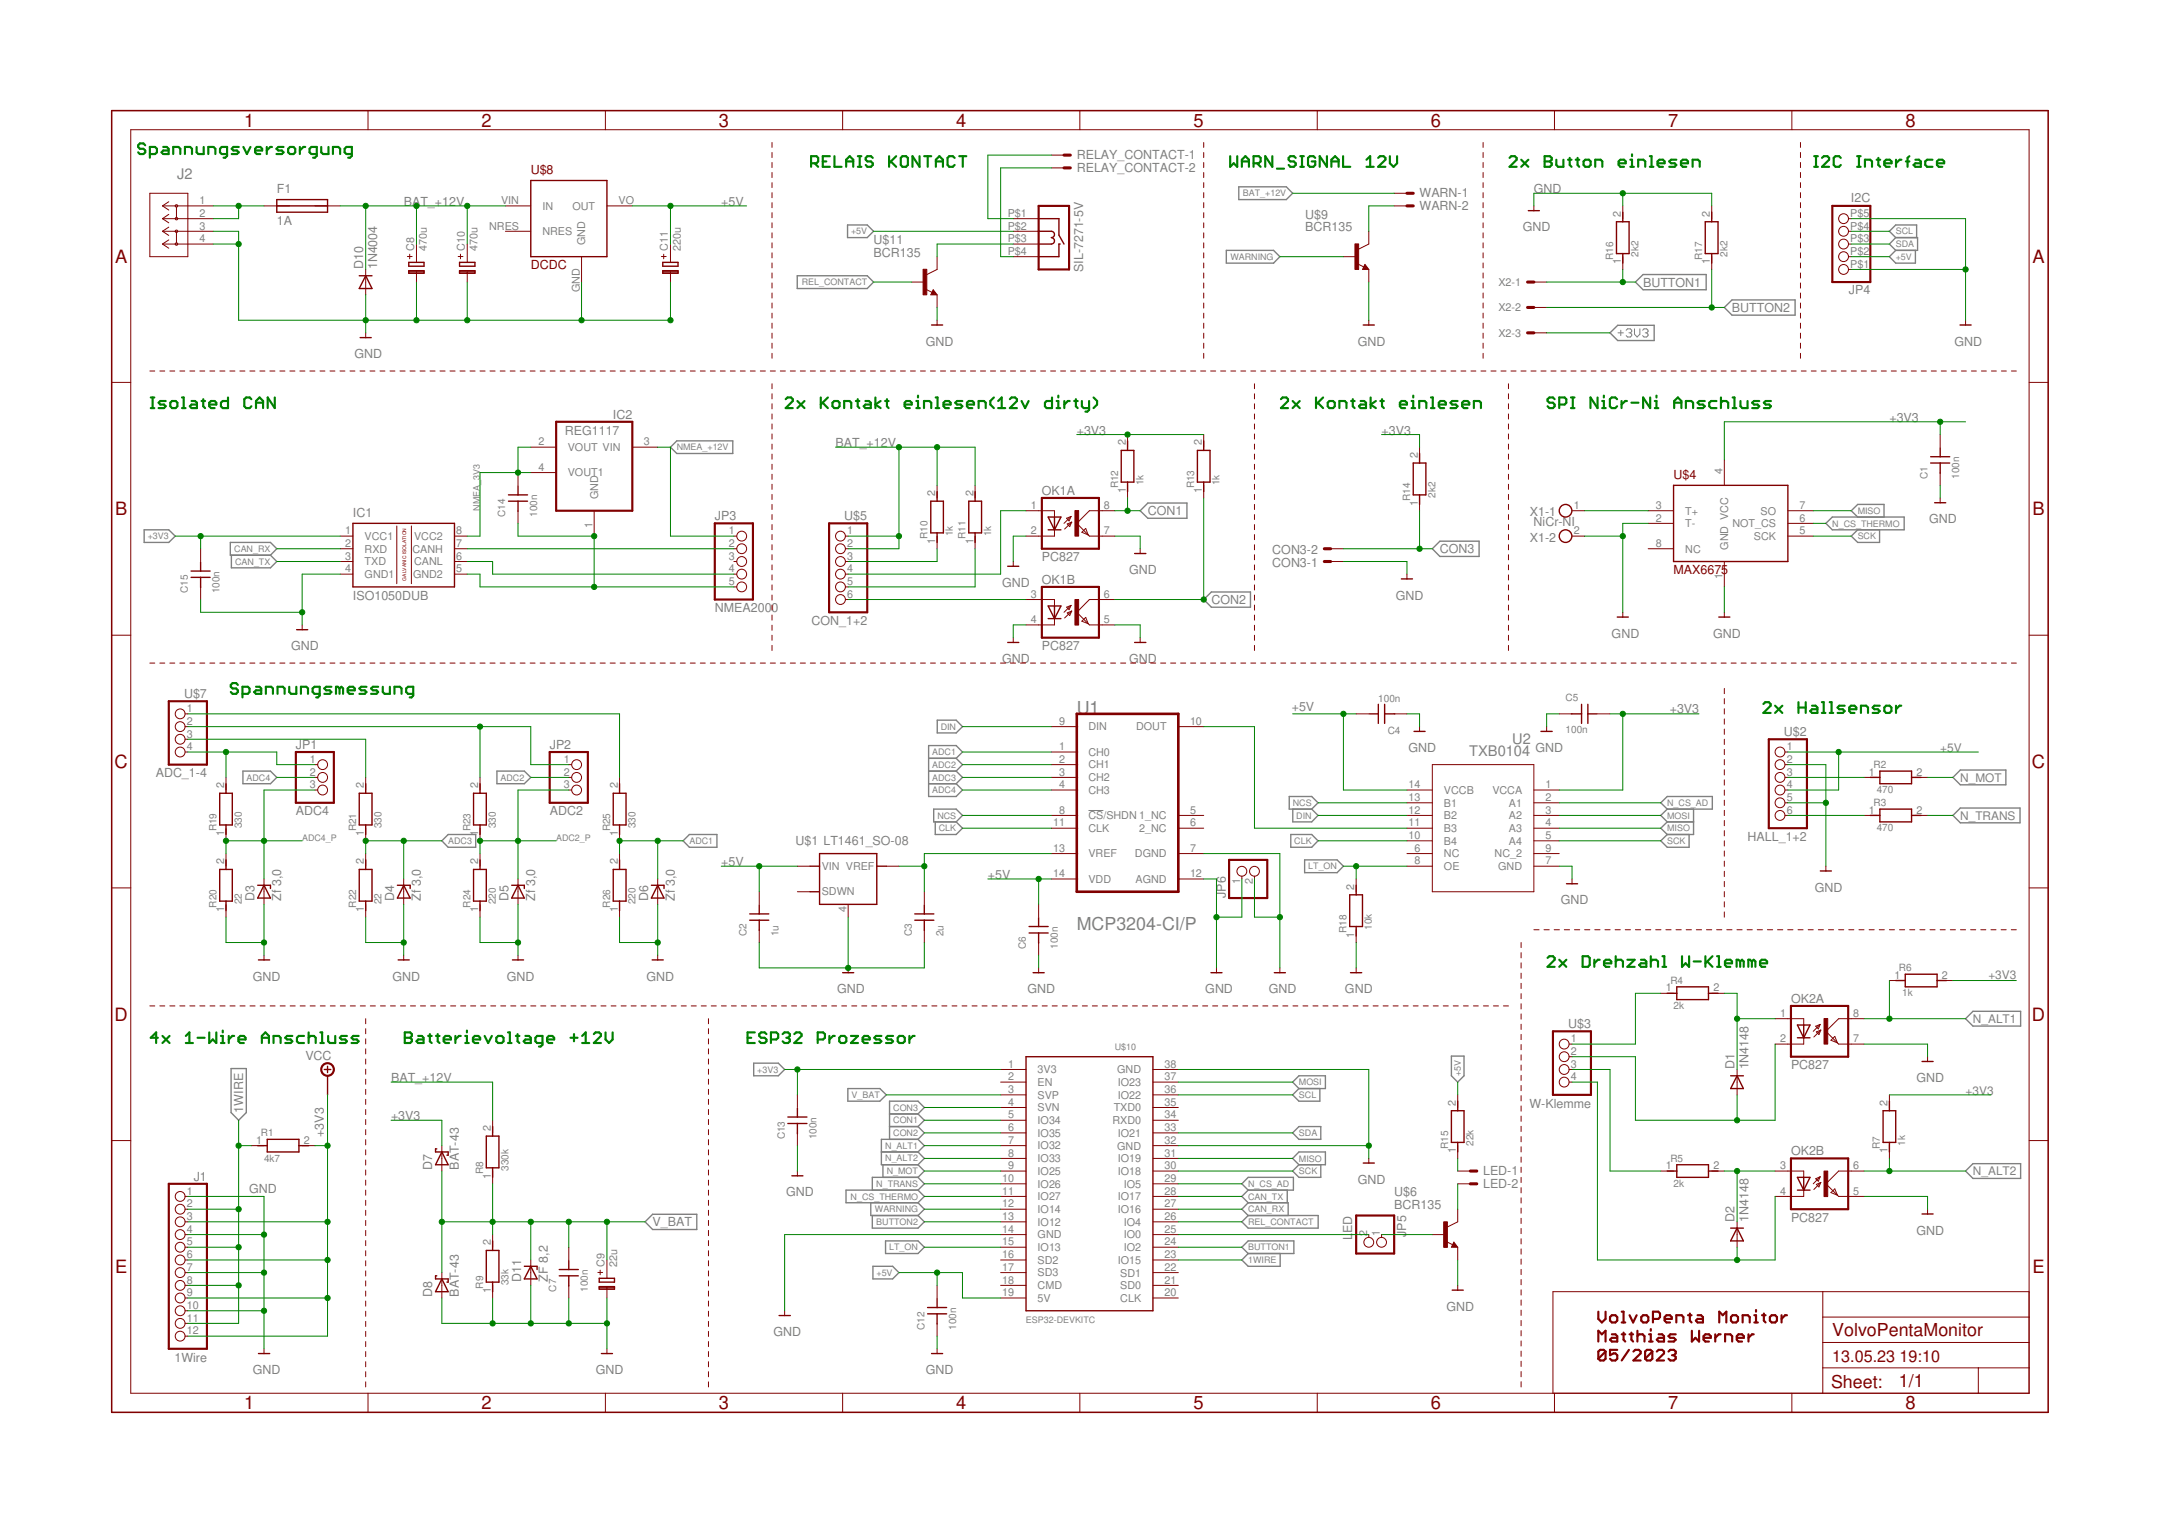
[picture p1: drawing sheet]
<svg xmlns="http://www.w3.org/2000/svg" width="297mm" height="210mm" viewBox="0 0 297 210" stroke-linecap="round" stroke-linejoin="round" font-family="sans-serif">
<defs><g id="words">
<g font-size="2.5" fill="#800000">
<text x="33.6" y="17.4">1</text>
<text x="66.3" y="17.4">2</text>
<text x="98.9" y="17.4">3</text>
<text x="131.6" y="17.4">4</text>
<text x="164.2" y="17.4">5</text>
<text x="196.8" y="17.4">6</text>
<text x="229.5" y="17.4">7</text>
<text x="262.1" y="17.4">8</text>
<text x="15.9" y="36.1">A</text>
<text x="279.7" y="36.1">A</text>
<text x="15.9" y="70.9">B</text>
<text x="279.7" y="70.9">B</text>
<text x="15.8" y="105.6">C</text>
<text x="279.6" y="105.6">C</text>
<text x="15.8" y="140.4">D</text>
<text x="279.6" y="140.4">D</text>
<text x="15.9" y="175.2">E</text>
<text x="279.7" y="175.2">E</text>
<text x="252.1" y="183.8">VolvoPentaMonitor</text>
<text x="251.9" y="190.9">Sheet:</text>
<text x="261.3" y="190.8">1/1</text>
<text x="33.6" y="193.8">1</text>
<text x="66.3" y="193.8">2</text>
<text x="98.9" y="193.8">3</text>
<text x="131.6" y="193.8">4</text>
<text x="164.2" y="193.8">5</text>
<text x="196.8" y="193.8">6</text>
<text x="229.5" y="193.8">7</text>
<text x="262.1" y="193.8">8</text>
</g>
<g font-size="2.5" fill="#808080">
<text x="148.1" y="98.2">U1</text>
<text x="148.1" y="127.9">MCP3204-CI/P</text>
</g>
<g font-size="2.2" fill="#800000">
<text x="252.1" y="187.3">13.05.23</text>
<text x="261.4" y="187.3">19:10</text>
</g>
<g font-size="2" fill="#808080">
<text x="24.4" y="24.7">J2</text>
<text x="202.1" y="104">TXB0104</text>
<text x="208.1" y="102.4">U2</text>
</g>
<g font-size="1.7" fill="#800000">
<text x="73" y="24">U$8</text>
<text x="73" y="37.1">DCDC</text>
<text x="230.2" y="65.9">U$4</text>
<text x="230.2" y="79">MAX6675</text>
</g>
<g font-size="1.7" fill="#808080">
<text x="148.1" y="21.9">RELAY_CONTACT-1</text>
<text x="148.1" y="23.6">RELAY_CONTACT-2</text>
<text x="38.1" y="26.6">F1</text>
<text x="55.5" y="28.3">BAT_+12V</text>
<text x="99.2" y="28.3">+5V</text>
<text x="195.3" y="27.1">WARN-1</text>
<text x="195.3" y="28.8">WARN-2</text>
<text x="211" y="26.6">GND</text>
<text x="254.7" y="27.8">I2C</text>
<text x="38.1" y="30.9">1A</text>
<text x="120.2" y="35.3">BCR135</text>
<text x="120.2" y="33.6">U$11</text>
<text x="179.6" y="31.8">BCR135</text>
<text x="179.6" y="30.1">U$9</text>
<text x="209.5" y="31.8">GND</text>
<text x="50" y="37.1" transform="rotate(-90 50 37.1)">D10</text>
<text x="51.9" y="37.1" transform="rotate(-90 51.9 37.1)">1N4004</text>
<text x="149" y="37.4" transform="rotate(-90 149 37.4)">SIL-7271-5V</text>
<text x="226.1" y="39.4">BUTTON1</text>
<text x="254.4" y="40.5">JP4</text>
<text x="127.4" y="47.5">GND</text>
<text x="186.8" y="47.5">GND</text>
<text x="238.3" y="42.9">BUTTON2</text>
<text x="268.9" y="47.5">GND</text>
<text x="48.8" y="49.3">GND</text>
<text x="77.7" y="59.8">REG1117</text>
<text x="84.3" y="57.6">IC2</text>
<text x="148.1" y="59.8">+3V3</text>
<text x="190.1" y="59.8">+3V3</text>
<text x="259.9" y="58">+3V3</text>
<text x="114.9" y="61.5">BAT_+12V</text>
<text x="48.6" y="71.1">IC1</text>
<text x="98.4" y="71.6">JP3</text>
<text x="116.2" y="71.6">U$5</text>
<text x="143.3" y="68.1">OK1A</text>
<text x="157.9" y="70.9">CON1</text>
<text x="210.5" y="71">X1-1</text>
<text x="265.4" y="72">GND</text>
<text x="143.3" y="77.2">PC827</text>
<text x="175" y="77.9">CON3-1</text>
<text x="175" y="76.2">CON3-2</text>
<text x="198.1" y="76.1">CON3</text>
<text x="210.5" y="74.5">X1-2</text>
<text x="211" y="72.3">NiCr-NI</text>
<text x="48.6" y="82.5">ISO1050DUB</text>
<text x="137.9" y="80.7">GND</text>
<text x="143.3" y="80.3">OK1B</text>
<text x="155.3" y="79">GND</text>
<text x="166.7" y="83.1">CON2</text>
<text x="192" y="82.5">GND</text>
<text x="40" y="89.5">GND</text>
<text x="98.4" y="84.2">NMEA2000</text>
<text x="111.7" y="86">CON_1+2</text>
<text x="143.3" y="89.5">PC827</text>
<text x="221.7" y="87.7">GND</text>
<text x="235.7" y="87.7">GND</text>
<text x="137.9" y="91.2">GND</text>
<text x="155.3" y="91.2">GND</text>
<text x="25.3" y="96">U$7</text>
<text x="177.7" y="97.9">+5V</text>
<text x="229.7" y="98">+3V3</text>
<text x="245.4" y="101.3">U$2</text>
<text x="21.4" y="106.9">ADC_1-4</text>
<text x="40.7" y="103">JP1</text>
<text x="75.6" y="103">JP2</text>
<text x="193.8" y="103.4">GND</text>
<text x="211.3" y="103.4">GND</text>
<text x="40.7" y="112.2">ADC4</text>
<text x="75.6" y="112.2">ADC2</text>
<text x="99.2" y="119.2">+5V</text>
<text x="109.4" y="116.2">U$1 LT1461_SO-08</text>
<text x="240.4" y="115.7">HALL_1+2</text>
<text x="35" y="123.9" transform="rotate(-90 35 123.9)">D3</text>
<text x="38.7" y="123.9" transform="rotate(-90 38.7 123.9)">Zf 3,0</text>
<text x="54.2" y="123.9" transform="rotate(-90 54.2 123.9)">D4</text>
<text x="57.9" y="123.9" transform="rotate(-90 57.9 123.9)">Zf 3,0</text>
<text x="70" y="123.9" transform="rotate(-90 70 123.9)">D5</text>
<text x="73.6" y="123.9" transform="rotate(-90 73.6 123.9)">Zf 3,0</text>
<text x="89.2" y="123.9" transform="rotate(-90 89.2 123.9)">D6</text>
<text x="92.8" y="123.9" transform="rotate(-90 92.8 123.9)">Zf 3,0</text>
<text x="135.9" y="120.9">+5V</text>
<text x="168.7" y="123.5" transform="rotate(-90 168.7 123.5)">JP6</text>
<text x="214.7" y="124.4">GND</text>
<text x="249.7" y="122.7">GND</text>
<text x="34.8" y="134.9">GND</text>
<text x="54" y="134.9">GND</text>
<text x="69.7" y="134.9">GND</text>
<text x="89" y="134.9">GND</text>
<text x="115.2" y="136.6">GND</text>
<text x="141.4" y="136.6">GND</text>
<text x="165.8" y="136.6">GND</text>
<text x="174.6" y="136.6">GND</text>
<text x="185" y="136.6">GND</text>
<text x="246.4" y="137.9">OK2A</text>
<text x="215.7" y="141.4">U$3</text>
<text x="42" y="145.8">VCC</text>
<text x="53.8" y="148.9">BAT_+12V</text>
<text x="238.7" y="147.1" transform="rotate(-90 238.7 147.1)">D1</text>
<text x="240.6" y="147.1" transform="rotate(-90 240.6 147.1)">1N4148</text>
<text x="246.4" y="147.1">PC827</text>
<text x="263.7" y="148.9">GND</text>
<text x="33.4" y="153" transform="rotate(-90 33.4 153)">1WIRE</text>
<text x="53.8" y="154.1">+3V3</text>
<text x="210.4" y="152.3">W-Klemme</text>
<text x="44.5" y="156.4" transform="rotate(-90 44.5 156.4)">+3V3</text>
<text x="59.5" y="160.9" transform="rotate(-90 59.5 160.9)">D7</text>
<text x="63.1" y="160.9" transform="rotate(-90 63.1 160.9)">BAT-43</text>
<text x="204" y="161.6">LED-1</text>
<text x="246.4" y="158.9">OK2B</text>
<text x="26.6" y="162.4">J1</text>
<text x="34.3" y="164.1">GND</text>
<text x="108.2" y="164.6">GND</text>
<text x="186.8" y="162.8">GND</text>
<text x="191.8" y="166.3">BCR135</text>
<text x="191.8" y="164.6">U$6</text>
<text x="204" y="163.3">LED-2</text>
<text x="89.8" y="168.7">V_BAT</text>
<text x="186.1" y="170.5" transform="rotate(-90 186.1 170.5)">L</text>
<text x="186.1" y="169.6" transform="rotate(-90 186.1 169.6)">ED</text>
<text x="193.5" y="170.2" transform="rotate(-90 193.5 170.2)">JP5</text>
<text x="238.7" y="168.1" transform="rotate(-90 238.7 168.1)">D2</text>
<text x="240.6" y="168.1" transform="rotate(-90 240.6 168.1)">1N4148</text>
<text x="246.4" y="168.1">PC827</text>
<text x="263.7" y="169.8">GND</text>
<text x="59.5" y="178.4" transform="rotate(-90 59.5 178.4)">D8</text>
<text x="63.1" y="178.4" transform="rotate(-90 63.1 178.4)">BAT-43</text>
<text x="71.7" y="176.3" transform="rotate(-90 71.7 176.3)">D11</text>
<text x="75.4" y="176.3" transform="rotate(-90 75.4 176.3)">ZF 8,2</text>
<text x="106.4" y="183.8">GND</text>
<text x="199" y="180.3">GND</text>
<text x="24" y="187.3">1Wire</text>
<text x="34.8" y="189">GND</text>
<text x="82" y="189">GND</text>
<text x="127.4" y="189">GND</text>
</g>
<g font-size="1.6" fill="#808080">
<text x="266.9" y="103.4">+5V</text>
<text x="269.7" y="107.5">N_MOT</text>
<text x="269.7" y="112.7">N_TRANS</text>
<text x="273.6" y="134.6">+3V3</text>
<text x="271.4" y="140.7">N_ALT1</text>
<text x="270.4" y="150.6">+3V3</text>
<text x="271.4" y="161.7">N_ALT2</text>
</g>
<g font-size="1.5" fill="#808080">
<text x="27.5" y="28.1">1</text>
<text x="27.5" y="29.8">2</text>
<text x="68.9" y="28.1">VIN</text>
<text x="74.6" y="28.8">IN</text>
<text x="78.8" y="28.9">OUT</text>
<text x="85.1" y="28.1">VO</text>
<text x="138.6" y="29.8">P$1</text>
<text x="223" y="29.8" transform="rotate(-90 223 29.8)">2</text>
<text x="235.2" y="29.8" transform="rotate(-90 235.2 29.8)">2</text>
<text x="254.6" y="29.8">P$5</text>
<text x="27.5" y="31.6">3</text>
<text x="27.5" y="33.3">4</text>
<text x="57" y="34.5" transform="rotate(-90 57 34.5)">C8</text>
<text x="58.7" y="34.5" transform="rotate(-90 58.7 34.5)">470u</text>
<text x="64" y="34.5" transform="rotate(-90 64 34.5)">C10</text>
<text x="65.7" y="34.5" transform="rotate(-90 65.7 34.5)">470u</text>
<text x="67.3" y="31.6">NRES</text>
<text x="74.6" y="32.3">NRES</text>
<text x="80.5" y="33.7" transform="rotate(-90 80.5 33.7)">GND</text>
<text x="91.9" y="34.5" transform="rotate(-90 91.9 34.5)">C11</text>
<text x="93.7" y="34.5" transform="rotate(-90 93.7 34.5)">220u</text>
<text x="138.6" y="31.6">P$2</text>
<text x="138.6" y="33.3">P$3</text>
<text x="138.6" y="35.1">P$4</text>
<text x="254.6" y="35.1">P$2</text>
<text x="254.6" y="33.3">P$3</text>
<text x="254.6" y="31.6">P$4</text>
<text x="79.8" y="40.2" transform="rotate(-90 79.8 40.2)">GND</text>
<text x="206.2" y="39.3">X2-1</text>
<text x="223" y="36.4" transform="rotate(-90 223 36.4)">1</text>
<text x="235.2" y="36.4" transform="rotate(-90 235.2 36.4)">1</text>
<text x="254.6" y="36.8">P$1</text>
<text x="206.2" y="42.8">X2-2</text>
<text x="206.2" y="46.3">X2-3</text>
<text x="74.1" y="61.3">2</text>
<text x="74.1" y="64.8">4</text>
<text x="78.1" y="62">VOUT VIN</text>
<text x="78.1" y="65.5">VOUT1</text>
<text x="88.6" y="61.3">3</text>
<text x="154.9" y="61.3" transform="rotate(-90 154.9 61.3)">2</text>
<text x="165.4" y="61.3" transform="rotate(-90 165.4 61.3)">2</text>
<text x="195.1" y="63" transform="rotate(-90 195.1 63)">2</text>
<text x="237" y="65.1" transform="rotate(-90 237 65.1)">4</text>
<text x="82.3" y="68.6" transform="rotate(-90 82.3 68.6)">GND</text>
<text x="128.7" y="68.3" transform="rotate(-90 128.7 68.3)">2</text>
<text x="133.9" y="68.3" transform="rotate(-90 133.9 68.3)">2</text>
<text x="141.8" y="70">1</text>
<text x="151.9" y="70">8</text>
<text x="154.9" y="67.8" transform="rotate(-90 154.9 67.8)">1</text>
<text x="165.4" y="67.8" transform="rotate(-90 165.4 67.8)">1</text>
<text x="195.1" y="69.6" transform="rotate(-90 195.1 69.6)">1</text>
<text x="216.5" y="70">1</text>
<text x="227.8" y="71.7">2</text>
<text x="227.8" y="70">3</text>
<text x="231.9" y="70.8">T+</text>
<text x="242.2" y="70.8">SO</text>
<text x="247.6" y="70">7</text>
<text x="247.6" y="71.7">6</text>
<text x="47.5" y="75.2">2</text>
<text x="47.5" y="77">3</text>
<text x="47.5" y="73.5">1</text>
<text x="50.2" y="76">RXD</text>
<text x="50.2" y="77.8">TXD</text>
<text x="50.2" y="74.3">VCC1</text>
<text x="56.7" y="76">CANH</text>
<text x="57" y="77.8">CANL</text>
<text x="57" y="74.3">VCC2</text>
<text x="62.8" y="75.2">7</text>
<text x="62.8" y="77">6</text>
<text x="62.8" y="73.5">8</text>
<text x="81.5" y="72.7" transform="rotate(-90 81.5 72.7)">1</text>
<text x="100.3" y="73.5">1</text>
<text x="100.3" y="75.2">2</text>
<text x="100.3" y="77">3</text>
<text x="116.6" y="73.5">1</text>
<text x="116.6" y="75.2">2</text>
<text x="116.6" y="77">3</text>
<text x="128.7" y="74.8" transform="rotate(-90 128.7 74.8)">1</text>
<text x="133.9" y="74.8" transform="rotate(-90 133.9 74.8)">1</text>
<text x="141.8" y="73.5">2</text>
<text x="151.9" y="73.5">7</text>
<text x="216.5" y="73.5">2</text>
<text x="227.8" y="75.2">8</text>
<text x="231.9" y="72.5">T-</text>
<text x="231.9" y="76">NC</text>
<text x="237.8" y="75.6" transform="rotate(-90 237.8 75.6)">GND VCC</text>
<text x="238.4" y="72.5">NOT_CS</text>
<text x="241.3" y="74.3">SCK</text>
<text x="247.6" y="73.5">5</text>
<text x="47.5" y="78.7">4</text>
<text x="50.2" y="79.5">GND1</text>
<text x="56.8" y="79.5">GND2</text>
<text x="62.8" y="78.7">5</text>
<text x="100.3" y="78.7">4</text>
<text x="100.3" y="80.5">5</text>
<text x="116.6" y="78.7">4</text>
<text x="116.6" y="80.5">5</text>
<text x="116.6" y="82.2">6</text>
<text x="141.8" y="82.2">3</text>
<text x="151.9" y="82.2">6</text>
<text x="237" y="79.7" transform="rotate(-90 237 79.7)">1</text>
<text x="141.8" y="85.7">4</text>
<text x="151.9" y="85.7">5</text>
<text x="25.7" y="98">1</text>
<text x="25.7" y="99.7">2</text>
<text x="25.7" y="101.4">3</text>
<text x="145.7" y="99.7">9</text>
<text x="149.7" y="100.5">DIN</text>
<text x="156.3" y="100.5">DOUT</text>
<text x="163.7" y="99.7">10</text>
<text x="25.7" y="103.2">4</text>
<text x="42.6" y="104.9">1</text>
<text x="42.6" y="106.7">2</text>
<text x="77.6" y="104.9">1</text>
<text x="77.6" y="106.7">2</text>
<text x="145.7" y="106.7">3</text>
<text x="145.7" y="103.2">1</text>
<text x="145.7" y="104.9">2</text>
<text x="149.7" y="107.5">CH2</text>
<text x="149.7" y="104">CH0</text>
<text x="149.7" y="105.7">CH1</text>
<text x="245.8" y="103.2">1</text>
<text x="245.8" y="104.9">2</text>
<text x="245.8" y="106.7">3</text>
<text x="257.1" y="106.7">1</text>
<text x="263.7" y="106.7">2</text>
<text x="30.8" y="108.4" transform="rotate(-90 30.8 108.4)">2</text>
<text x="42.6" y="108.4">3</text>
<text x="50.1" y="108.4" transform="rotate(-90 50.1 108.4)">2</text>
<text x="65.8" y="108.4" transform="rotate(-90 65.8 108.4)">2</text>
<text x="77.6" y="108.4">3</text>
<text x="85" y="108.4" transform="rotate(-90 85 108.4)">2</text>
<text x="144.9" y="113.7">11</text>
<text x="145.7" y="108.4">4</text>
<text x="145.7" y="111.9">8</text>
<text x="149.7" y="109.2">CH3</text>
<text x="149.7" y="112.7">CS/SHDN 1_NC</text>
<text x="163.7" y="111.9">5</text>
<text x="163.7" y="113.7">6</text>
<text x="193.8" y="113.7">11</text>
<text x="193.8" y="111.9">12</text>
<text x="193.8" y="110.2">13</text>
<text x="193.8" y="108.4">14</text>
<text x="198.7" y="112.7">B2</text>
<text x="198.7" y="111">B1</text>
<text x="198.7" y="109.2">VCCB</text>
<text x="205.3" y="109.2">VCCA</text>
<text x="207.6" y="110.9">A1</text>
<text x="207.6" y="112.7">A2</text>
<text x="212.6" y="108.4">1</text>
<text x="212.6" y="110.2">2</text>
<text x="212.6" y="111.9">3</text>
<text x="212.6" y="113.7">4</text>
<text x="245.8" y="108.4">4</text>
<text x="245.8" y="110.2">5</text>
<text x="245.8" y="111.9">6</text>
<text x="257.1" y="111.9">1</text>
<text x="263.7" y="111.9">2</text>
<text x="30.8" y="118.9" transform="rotate(-90 30.8 118.9)">2</text>
<text x="30.8" y="115" transform="rotate(-90 30.8 115)">1</text>
<text x="50.1" y="118.9" transform="rotate(-90 50.1 118.9)">2</text>
<text x="50.1" y="115" transform="rotate(-90 50.1 115)">1</text>
<text x="65.8" y="118.9" transform="rotate(-90 65.8 118.9)">2</text>
<text x="65.8" y="115" transform="rotate(-90 65.8 115)">1</text>
<text x="85" y="118.9" transform="rotate(-90 85 118.9)">2</text>
<text x="85" y="115" transform="rotate(-90 85 115)">1</text>
<text x="113.1" y="119.7">VIN VREF</text>
<text x="144.9" y="117.2">13</text>
<text x="149.7" y="114.4">CLK</text>
<text x="149.7" y="117.9">VREF</text>
<text x="156.1" y="117.9">DGND</text>
<text x="156.7" y="114.5">2_NC</text>
<text x="163.7" y="117.2">7</text>
<text x="193.8" y="115.4">10</text>
<text x="194.6" y="118.9">8</text>
<text x="194.6" y="117.2">6</text>
<text x="198.7" y="119.7">OE</text>
<text x="198.7" y="117.9">NC</text>
<text x="198.7" y="116.2">B4</text>
<text x="198.7" y="114.5">B3</text>
<text x="205.6" y="117.9">NC_2</text>
<text x="206.1" y="119.7">GND</text>
<text x="207.6" y="114.4">A3</text>
<text x="207.6" y="116.2">A4</text>
<text x="212.6" y="115.4">5</text>
<text x="212.6" y="117.2">9</text>
<text x="212.6" y="118.9">7</text>
<text x="30.8" y="125.5" transform="rotate(-90 30.8 125.5)">1</text>
<text x="50.1" y="125.5" transform="rotate(-90 50.1 125.5)">1</text>
<text x="65.8" y="125.5" transform="rotate(-90 65.8 125.5)">1</text>
<text x="85" y="125.5" transform="rotate(-90 85 125.5)">1</text>
<text x="113.1" y="123.2">SDWN</text>
<text x="116.4" y="125.5" transform="rotate(-90 116.4 125.5)">4</text>
<text x="144.9" y="120.7">14</text>
<text x="149.7" y="121.4">VDD</text>
<text x="156.2" y="121.4">AGND</text>
<text x="163.7" y="120.7">12</text>
<text x="170.6" y="121.6" transform="rotate(-90 170.6 121.6)">1</text>
<text x="172.4" y="121.6" transform="rotate(-90 172.4 121.6)">2</text>
<text x="186.3" y="122.4" transform="rotate(-90 186.3 122.4)">2</text>
<text x="186.3" y="129" transform="rotate(-90 186.3 129)">1</text>
<text x="229.2" y="136.4">1</text>
<text x="235.7" y="136.4">2</text>
<text x="260.6" y="134.6">1</text>
<text x="267.2" y="134.6">2</text>
<text x="216.1" y="143.4">1</text>
<text x="244.9" y="139.9">1</text>
<text x="244.9" y="143.4">2</text>
<text x="255" y="143.4">7</text>
<text x="255" y="139.9">8</text>
<text x="138.7" y="146.9">1</text>
<text x="138.7" y="148.6">2</text>
<text x="142.8" y="147.6">3V3</text>
<text x="142.8" y="149.4">EN</text>
<text x="153.7" y="147.6">GND</text>
<text x="153.8" y="149.4">IO23</text>
<text x="160.2" y="146.9">38</text>
<text x="160.2" y="148.6">37</text>
<text x="216.1" y="145.1">2</text>
<text x="216.1" y="146.9">3</text>
<text x="216.1" y="148.6">4</text>
<text x="67.5" y="155.6" transform="rotate(-90 67.5 155.6)">2</text>
<text x="138.7" y="153.8">5</text>
<text x="138.7" y="155.6">6</text>
<text x="138.7" y="152.1">4</text>
<text x="138.7" y="150.4">3</text>
<text x="142.8" y="154.6">IO34</text>
<text x="142.8" y="152.9">SVN</text>
<text x="142.8" y="151.1">SVP</text>
<text x="153.1" y="154.6">RXD0</text>
<text x="153.2" y="152.9">TXD0</text>
<text x="153.8" y="151.1">IO22</text>
<text x="160.2" y="155.6">33</text>
<text x="160.2" y="150.4">36</text>
<text x="160.2" y="153.8">34</text>
<text x="160.2" y="152.1">35</text>
<text x="200.3" y="152.1" transform="rotate(-90 200.3 152.1)">2</text>
<text x="259.7" y="152.1" transform="rotate(-90 259.7 152.1)">2</text>
<text x="35.3" y="157.3">1</text>
<text x="41.8" y="157.3">2</text>
<text x="138.7" y="160.8">9</text>
<text x="138.7" y="157.3">7</text>
<text x="138.7" y="159.1">8</text>
<text x="142.8" y="161.6">IO25</text>
<text x="142.8" y="158.1">IO32</text>
<text x="142.8" y="159.9">IO33</text>
<text x="142.8" y="156.4">IO35</text>
<text x="153.7" y="158.1">GND</text>
<text x="153.8" y="161.6">IO18</text>
<text x="153.8" y="159.9">IO19</text>
<text x="153.8" y="156.4">IO21</text>
<text x="160.2" y="157.3">32</text>
<text x="160.2" y="160.8">30</text>
<text x="160.2" y="159.1">31</text>
<text x="200.3" y="158.7" transform="rotate(-90 200.3 158.7)">1</text>
<text x="229.2" y="160.8">1</text>
<text x="235.7" y="160.8">2</text>
<text x="244.9" y="160.8">3</text>
<text x="255" y="160.8">6</text>
<text x="259.7" y="158.7" transform="rotate(-90 259.7 158.7)">1</text>
<text x="25.7" y="164.3">1</text>
<text x="25.7" y="166.1">2</text>
<text x="25.7" y="167.8">3</text>
<text x="67.5" y="162.1" transform="rotate(-90 67.5 162.1)">1</text>
<text x="137.9" y="167.8">13</text>
<text x="137.9" y="166.1">12</text>
<text x="137.9" y="162.6">10</text>
<text x="137.9" y="164.3">11</text>
<text x="142.8" y="166.8">IO14</text>
<text x="142.8" y="163.3">IO26</text>
<text x="142.8" y="165.1">IO27</text>
<text x="153.8" y="166.9">IO16</text>
<text x="153.8" y="165.1">IO17</text>
<text x="154.6" y="163.4">IO5</text>
<text x="160.2" y="167.8">26</text>
<text x="160.2" y="162.6">29</text>
<text x="160.2" y="166.1">27</text>
<text x="160.2" y="164.3">28</text>
<text x="244.9" y="164.3">4</text>
<text x="255" y="164.3">5</text>
<text x="25.7" y="169.6">4</text>
<text x="25.7" y="171.3">5</text>
<text x="25.7" y="173.1">6</text>
<text x="67.5" y="171.3" transform="rotate(-90 67.5 171.3)">2</text>
<text x="137.9" y="169.6">14</text>
<text x="137.9" y="171.3">15</text>
<text x="137.9" y="173.1">16</text>
<text x="142.8" y="170.3">GND</text>
<text x="142.8" y="168.6">IO12</text>
<text x="142.8" y="172.1">IO13</text>
<text x="142.8" y="173.8">SD2</text>
<text x="153.8" y="173.8">IO15</text>
<text x="154.6" y="170.3">IO0</text>
<text x="154.6" y="172.1">IO2</text>
<text x="154.6" y="168.6">IO4</text>
<text x="160.2" y="169.6">25</text>
<text x="160.2" y="171.3">24</text>
<text x="160.2" y="173.1">23</text>
<text x="188.1" y="170" transform="rotate(-90 188.1 170)">2</text>
<text x="189.8" y="170" transform="rotate(-90 189.8 170)">1</text>
<text x="25.7" y="174.8">7</text>
<text x="25.7" y="176.6">8</text>
<text x="25.7" y="178.3">9</text>
<text x="67.5" y="177.9" transform="rotate(-90 67.5 177.9)">1</text>
<text x="83.2" y="174.3" transform="rotate(-90 83.2 174.3)">C9</text>
<text x="84.9" y="174.3" transform="rotate(-90 84.9 174.3)">22u</text>
<text x="137.9" y="178.3">19</text>
<text x="137.9" y="176.6">18</text>
<text x="137.9" y="174.8">17</text>
<text x="142.8" y="179.1">5V</text>
<text x="142.8" y="177.3">CMD</text>
<text x="142.8" y="175.6">SD3</text>
<text x="154.1" y="179.1">CLK</text>
<text x="154.1" y="177.3">SD0</text>
<text x="154.1" y="175.6">SD1</text>
<text x="160.2" y="178.3">20</text>
<text x="160.2" y="176.6">21</text>
<text x="160.2" y="174.8">22</text>
<text x="25.7" y="180">10</text>
<text x="25.7" y="181.8">11</text>
<text x="25.7" y="183.5">12</text>
</g>
<g font-size="1.4" fill="#808080">
<text x="222" y="35.7" transform="rotate(-90 222 35.7)">R16</text>
<text x="225.4" y="35.3" transform="rotate(-90 225.4 35.3)">2k2</text>
<text x="234.2" y="35.7" transform="rotate(-90 234.2 35.7)">R17</text>
<text x="237.7" y="35.3" transform="rotate(-90 237.7 35.3)">2k2</text>
<text x="265.2" y="65.9" transform="rotate(-90 265.2 65.9)">C1</text>
<text x="269.6" y="65.9" transform="rotate(-90 269.6 65.9)">100n</text>
<text x="69.5" y="71.1" transform="rotate(-90 69.5 71.1)">C14</text>
<text x="73.9" y="71.1" transform="rotate(-90 73.9 71.1)">100n</text>
<text x="153.8" y="67.2" transform="rotate(-90 153.8 67.2)">R12</text>
<text x="157.3" y="66.8" transform="rotate(-90 157.3 66.8)">1k</text>
<text x="164.3" y="67.2" transform="rotate(-90 164.3 67.2)">R13</text>
<text x="167.8" y="66.8" transform="rotate(-90 167.8 66.8)">1k</text>
<text x="194" y="68.9" transform="rotate(-90 194 68.9)">R14</text>
<text x="197.5" y="68.5" transform="rotate(-90 197.5 68.5)">2k2</text>
<text x="127.6" y="74.2" transform="rotate(-90 127.6 74.2)">R10</text>
<text x="131.1" y="73.7" transform="rotate(-90 131.1 73.7)">1k</text>
<text x="132.9" y="74.2" transform="rotate(-90 132.9 74.2)">R11</text>
<text x="136.3" y="73.7" transform="rotate(-90 136.3 73.7)">1k</text>
<text x="25.8" y="81.6" transform="rotate(-90 25.8 81.6)">C15</text>
<text x="30.2" y="81.6" transform="rotate(-90 30.2 81.6)">100n</text>
<text x="189.6" y="96.5">100n</text>
<text x="190.9" y="100.9">C4</text>
<text x="215.4" y="100.8">100n</text>
<text x="215.4" y="96.4">C5</text>
<text x="257.8" y="105.6">R2</text>
<text x="33.3" y="113.9" transform="rotate(-90 33.3 113.9)">330</text>
<text x="52.5" y="113.9" transform="rotate(-90 52.5 113.9)">330</text>
<text x="68.2" y="113.9" transform="rotate(-90 68.2 113.9)">330</text>
<text x="87.4" y="113.9" transform="rotate(-90 87.4 113.9)">330</text>
<text x="257.8" y="110.9">R3</text>
<text x="258.2" y="109.1">470</text>
<text x="29.8" y="114.4" transform="rotate(-90 29.8 114.4)">R19</text>
<text x="49" y="114.4" transform="rotate(-90 49 114.4)">R21</text>
<text x="64.7" y="114.4" transform="rotate(-90 64.7 114.4)">R23</text>
<text x="83.9" y="114.4" transform="rotate(-90 83.9 114.4)">R25</text>
<text x="258.2" y="114.4">470</text>
<text x="29.8" y="124.8" transform="rotate(-90 29.8 124.8)">R20</text>
<text x="33.3" y="124.4" transform="rotate(-90 33.3 124.4)">22</text>
<text x="49" y="124.8" transform="rotate(-90 49 124.8)">R22</text>
<text x="52.5" y="124.4" transform="rotate(-90 52.5 124.4)">22</text>
<text x="64.7" y="124.8" transform="rotate(-90 64.7 124.8)">R24</text>
<text x="68.2" y="124.4" transform="rotate(-90 68.2 124.4)">220</text>
<text x="83.9" y="124.8" transform="rotate(-90 83.9 124.8)">R26</text>
<text x="87.4" y="124.4" transform="rotate(-90 87.4 124.4)">220</text>
<text x="102.7" y="128.8" transform="rotate(-90 102.7 128.8)">C2</text>
<text x="107.1" y="128.8" transform="rotate(-90 107.1 128.8)">1u</text>
<text x="125.4" y="128.8" transform="rotate(-90 125.4 128.8)">C3</text>
<text x="129.8" y="128.8" transform="rotate(-90 129.8 128.8)">2u</text>
<text x="141.2" y="130.5" transform="rotate(-90 141.2 130.5)">C6</text>
<text x="145.5" y="130.5" transform="rotate(-90 145.5 130.5)">100n</text>
<text x="185.3" y="128.3" transform="rotate(-90 185.3 128.3)">R18</text>
<text x="188.8" y="127.9" transform="rotate(-90 188.8 127.9)">10k</text>
<text x="229.8" y="135.3">R4</text>
<text x="261.3" y="133.6">R6</text>
<text x="261.7" y="137.1">1k</text>
<text x="230.2" y="138.8">2k</text>
<text x="35.9" y="156.3">R1</text>
<text x="36.3" y="159.8">4k7</text>
<text x="66.5" y="161.5" transform="rotate(-90 66.5 161.5)">R8</text>
<text x="70" y="161.1" transform="rotate(-90 70 161.1)">330k</text>
<text x="108" y="156.7" transform="rotate(-90 108 156.7)">C13</text>
<text x="112.3" y="156.7" transform="rotate(-90 112.3 156.7)">100n</text>
<text x="199.2" y="158" transform="rotate(-90 199.2 158)">R15</text>
<text x="202.7" y="157.6" transform="rotate(-90 202.7 157.6)">22k</text>
<text x="229.8" y="159.8">R5</text>
<text x="258.6" y="158" transform="rotate(-90 258.6 158)">R7</text>
<text x="262.1" y="157.6" transform="rotate(-90 262.1 157.6)">1k</text>
<text x="230.2" y="163.3">2k</text>
<text x="66.5" y="177.2" transform="rotate(-90 66.5 177.2)">R9</text>
<text x="70" y="176.8" transform="rotate(-90 70 176.8)">33k</text>
<text x="76.5" y="177.7" transform="rotate(-90 76.5 177.7)">C7</text>
<text x="80.9" y="177.7" transform="rotate(-90 80.9 177.7)">100n</text>
<text x="127.2" y="182.9" transform="rotate(-90 127.2 182.9)">C12</text>
<text x="131.5" y="182.9" transform="rotate(-90 131.5 182.9)">100n</text>
</g>
<g font-size="1.2" fill="#808080">
<text x="171" y="27">BAT_+12V</text>
<text x="117.1" y="32.2">+5V</text>
<text x="169.3" y="35.7">WARNING</text>
<text x="260.8" y="35.7">+5V</text>
<text x="260.8" y="34">SDA</text>
<text x="260.8" y="32.3">SCL</text>
<text x="110.3" y="39.2">REL_CONTACT</text>
<text x="93.1" y="62">NMEA_+12V</text>
<text x="66" y="70.2" transform="rotate(-90 66 70.2)">NMEA_3V3</text>
<text x="255.6" y="70.7">MISO</text>
<text x="20.3" y="74.2">+3V3</text>
<text x="32.2" y="75.9">CAN_RX</text>
<text x="32.4" y="77.7">CAN_TX</text>
<text x="252.1" y="72.4">N_CS_THERMO</text>
<text x="255.6" y="74.2">SCK</text>
<text x="129.4" y="100.4">DIN</text>
<text x="33.9" y="107.4">ADC4</text>
<text x="68.9" y="107.4">ADC2</text>
<text x="128.3" y="103.9">ADC1</text>
<text x="128.3" y="105.6">ADC2</text>
<text x="128.3" y="107.4">ADC3</text>
<text x="128.3" y="109.1">ADC4</text>
<text x="129" y="112.6">NCS</text>
<text x="177.9" y="110.9">NCS</text>
<text x="178.3" y="112.6">DIN</text>
<text x="229.4" y="110.9">N_CS_AD</text>
<text x="229.4" y="112.6">MOSI</text>
<text x="41.6" y="115.7">ADC4_P</text>
<text x="61.7" y="116.1">ADC3</text>
<text x="76.5" y="115.7">ADC2_P</text>
<text x="94.9" y="116.1">ADC1</text>
<text x="129.2" y="114.4">CLK</text>
<text x="178.1" y="116.1">CLK</text>
<text x="180" y="119.6">LT_ON</text>
<text x="229.4" y="114.4">MISO</text>
<text x="229.4" y="116.1">SCK</text>
<text x="104.2" y="147.5">+3V3</text>
<text x="153.4" y="144.5">U$10</text>
<text x="178.7" y="149.3">MOSI</text>
<text x="201" y="148" transform="rotate(-90 201 148)">+5V</text>
<text x="117.2" y="151">V_BAT</text>
<text x="122.9" y="154.5">CON1</text>
<text x="122.9" y="152.8">CON3</text>
<text x="178.7" y="151">SCL</text>
<text x="121.8" y="158">N_ALT1</text>
<text x="121.8" y="159.8">N_ALT2</text>
<text x="122" y="161.5">N_MOT</text>
<text x="122.9" y="156.3">CON2</text>
<text x="178.7" y="159.8">MISO</text>
<text x="178.7" y="161.5">SCK</text>
<text x="178.7" y="156.3">SDA</text>
<text x="117" y="165">N_CS_THERMO</text>
<text x="120.4" y="166.8">WARNING</text>
<text x="120.6" y="163.3">N_TRANS</text>
<text x="171.7" y="163.3">N_CS_AD</text>
<text x="171.7" y="166.8">CAN_RX</text>
<text x="171.7" y="165">CAN_TX</text>
<text x="120.6" y="168.5">BUTTON2</text>
<text x="122.3" y="172">LT_ON</text>
<text x="171.7" y="173.7">1WIRE</text>
<text x="171.7" y="172">BUTTON1</text>
<text x="171.7" y="168.5">REL_CONTACT</text>
<text x="120.6" y="175.5">+5V</text>
<text x="141.2" y="182">ESP32-DEVKITC</text>
</g>
<text font-size=".7" fill="#800000" x="55.9" y="79.9" transform="rotate(-90 55.9 79.9)">GALVANIC ISOLATION</text>
</g></defs>
<path d="M222.6 45.8h.8M223 45.4v.8M223.7 45.4l.2-.2h.4l.2 .2v.2l-.2 .2M224.1 45.8h.2M224.3 45.8l.2 .2v.2l-.2 .2h-.4l-.2-.2M224.9 45.2v.8l.3 .4 .4-.4v-.8M226 45.4l.2-.2h.3l.2 .2v.2l-.2 .2M226.4 45.8h.1M226.5 45.8l.2 .2v.2l-.2 .2h-.3l-.2-.2M149.8 111.5h2" fill="none" stroke="#808080" stroke-width=".14"/>
<g fill="none" stroke="#808080" stroke-width=".19">
<path d="M109.7 37.9h9.6l.9 .9-.9 .9h-9.6zM116.6 30.9h2.7l.9 .9-.9 .9h-2.7zM168.7 34.4h6.5l.9 .9-.9 .9h-6.5zM170.4 25.7h6.6l.8 .9-.8 .9h-6.6zM225 38.8l1.1-1h8.6v2.1h-8.6zM260.8 34.4l-.9 .9 .9 .9h2.7v-1.8M260.8 32.7h3v1.7h-3M260.8 32.7l-.9-.9 .9-.9h2.9v1.8M260.8 32.7l-.9 .9 .9 .8M221.5 45.8l1.1-1.1h5v2.1h-5zM237.2 42.3l1.1-1h8.7v2h-8.7zM19.8 72.9h3.4l.9 .8-.9 .9h-3.4z"/>
<path d="M31.7 74.6h5.5l.9 .9-.9 .9h-5.5zM31.8 76.4v1.7h5.4l.9-.9-.9-.8M92.2 61.5l.9-.9h7.7v1.8h-7.7zM156.9 70.3l1-1.1h5.4v2.1h-5.4zM197.1 75.5l1-1.1h5.4v2.1h-5.4zM251.2 72l.9-.9h9.9v1.8h-9.9zM255.6 72.9l-.9 .8 .9 .9h3v-1.7M255.6 71.1l-.9-.8 .9-.9h3.6v1.7M128.9 99.1h2.7l.8 .8-.8 .9h-2.7zM165.6 82.5l1.1-1.1h5.3v2.1h-5.3zM33.4 106.1h3.8l.9 .8-.9 .9h-3.8zM61.7 114.8h3.7v1.7h-3.7l-.9-.8z"/>
<path d="M68.4 106.1h3.7l.9 .8-.9 .9h-3.7zM94.8 114.8h3.8v1.7h-3.8l-.8-.8zM127.8 107.8h3.8M127.8 106.1h3.8M127.8 104.3h3.8M128.5 111.3h3.1l.8 .9-.8 .9h-3.1zM128.7 113.1v1.7h2.9l.8-.9-.8-.8M131.6 104.3l.8-.9-.8-.8h-3.8v7h3.8l.8-.9-.8-.9M131.6 104.3l.8 .9-.8 .9M131.6 106.1l.8 .8-.8 .9M177.4 109.6h3.1l.8 .8-.8 .9h-3.1zM177.6 114.8h2.9l.8 .9-.8 .8h-2.9z"/>
<path d="M177.9 111.3v1.8h2.6l.8-.9-.8-.9M179.5 118.3h4.5l.8 .8-.8 .9h-4.5zM228.5 110.4l.9-.8h6.2v1.7h-6.2zM229.4 113.1l-.9 .8 .9 .9M229.4 113.1h3.6M229.4 114.8l-.9 .9 .9 .8h3v-1.7M229.4 111.3l-.9 .9 .9 .9M233 111.3v3.5h-3.6M268.7 112.2l1-1.1h8.2v2.1h-8.2zM269.7 105.9h6.3v2h-6.3l-1-1zM31.8 147h2.1v6l-1.1 1.1-1-1.1zM103.7 146.2h3.4l.8 .9-.8 .9h-3.4z"/>
<path d="M116.6 149.7h4.5l.8 .9-.8 .9h-4.5zM121.3 158.5h5M122.4 155h3.9M122.4 153.2h3.9M126.3 156.7h-5v3.5h5M126.3 156.7l.9 .9-.9 .9M126.3 158.5l.9 .8-.9 .9M126.3 153.2l.9 .9-.9 .9M126.3 153.2l.9-.9-.9-.8h-3.9v5.2M126.3 155l.9 .8-.9 .9M177.8 155.8l.9-.8h3v1.7h-3zM177.8 148.8l.9-.8h3.7v1.7h-3.7z"/>
<path d="M178.7 158.5h3.7v1.7h-3.7l-.9-.9zM178.7 149.7l-.9 .9 .9 .9h2.9v-1.8M199.7 145.3h1.7v2.7l-.8 .8-.9-.8zM270.4 140.1l1-1h6.6v2h-6.6zM88.8 168.1l1-1.1h6.1v2.1h-6.1zM119.8 165.4v1.8h6.5M120 167.2v1.7h6.3l.9-.8-.9-.9M120.1 174.2h2.7l.9 .8-.9 .9h-2.7zM121.5 160.2v1.7M121.8 170.7h4.5l.9 .9-.9 .8h-4.5zM126.3 160.2l.9 .9-.9 .8M126.3 161.9h-6.3v1.8"/>
<path d="M126.3 161.9l.9 .9-.9 .9M126.3 163.7h-9.9v1.7h9.9M126.3 163.7l.9 .9-.9 .8M126.3 165.4l.9 .9-.9 .9M170.9 171.6l.8-.9h6.3v1.7h-6.3zM170.9 168.1l.8-.9h9.7v1.7h-9.7zM171.7 172.4l-.8 .9 .8 .9h4.4v-1.8M171.7 161.9h6.2v1.8h-6.2l-.8-.9zM171.7 165.4h5.5v1.8M171.7 165.4l-.8 .9 .8 .9M171.7 163.7l-.8 .9 .8 .8M177.1 163.7v1.7"/>
<path d="M178.7 160.2l-.9 .9 .9 .8h3v-1.7M270.4 161.1l1-1h6.6v2h-6.6z"/>
</g>
<g fill="none" stroke="#800000" stroke-width=".14">
<path d="M18 17.8h261.2v173.8h-261.2zM50.6 15.2v2.6M83.3 15.2v2.6M106.2 19.6v.7M115.9 15.2v2.6M148.6 15.2v2.6M165.6 19.6v.7M181.2 15.2v2.6M204 19.6v.7M213.9 15.2v2.6M246.5 15.2v2.6M247.7 19.6v.7"/>
<path d="M20.6 26.6h5.2v8.7h-5.2zM22.4 28.3h6.9M22.4 30.1h6.9M22.4 31.8h6.9M22.4 33.6h6.9M22.4 28.3l.8 .6M22.4 30.1l.8 .5M22.4 31.8l.8 .6M22.4 33.6l.8 .5M23.2 27.7l-.8 .6M23.2 29.5l-.8 .6M23.2 31.2l-.8 .6"/>
<path d="M23.2 33l-.8 .6M24.3 28.5v1.4M24.3 32v1.4M36.3 28.3h3.5M43.3 28.3h3.5M50.3 37.1v3.5M56 35.3h.7M56.4 35v.6M57.3 33.6v2.5M57.3 37.4v1.4M63 35.3h.7M63.4 35v.6"/>
<path d="M64.3 33.6v2.5M64.3 37.4v1.4M69.5 28.3h3.5M69.5 31.8h3.5M80 35.3v3.5M83.5 28.3h3.5M91 35.3h.7M91.3 35v.6M92.2 33.6v2.5M92.2 37.4v1.4M106.2 21v.7M106.2 22.4v.7"/>
<path d="M106.2 23.7v.7M106.2 25.1v.7M106.2 26.5v.7M106.2 27.9v.7M106.2 29.3v.7M106.2 30.6v.7M106.2 32v.7M106.2 33.4v.7M106.2 34.8v.7M106.2 36.2v.7M106.2 37.5v.7M106.2 38.9v.7"/>
<path d="M125.4 38.8h1.8M127.4 39.8l.8 .4M128.4 39.9l.5 .7h-.8zM128.9 35.3v1.8l-1.4 .7M139.4 30.1h3.5M139.4 31.8h3.5M139.4 33.6h3.5M139.4 35.3h3.5M144.7 21.3h1.7M144.7 23.1h1.7M165.6 21v.7M165.6 22.4v.7"/>
<path d="M165.6 23.7v.7M165.6 25.1v.7M165.6 26.5v.7M165.6 27.9v.7M165.6 29.3v.7M165.6 30.6v.7M165.6 32v.7M165.6 33.4v.7M165.6 34.8v.7M165.6 36.2v.7M165.6 37.5v.7M165.6 38.9v.7"/>
<path d="M184.8 35.3h1.8M186.8 36.3l.8 .4M187.8 36.4l.5 .7h-.8zM188.3 31.8v1.8l-1.4 .7M188.3 37.1v1.7M191.8 28.3h1.8M191.8 26.6h1.8M204 21v.7M204 22.4v.7M204 23.7v.7M204 25.1v.7M204 26.5v.7"/>
<path d="M204 27.9v.7M204 29.3v.7M204 30.6v.7M204 32v.7M204 33.4v.7M204 34.8v.7M204 36.2v.7M204 37.5v.7M204 38.9v.7M211 28.3v.7M211 38.8h1.8M223.3 28.3v1.8"/>
<path d="M223.3 35.3v1.8M235.5 28.3v1.8M235.5 35.3v1.8M247.7 21v.7M247.7 22.4v.7M247.7 23.7v.7M247.7 25.1v.7M247.7 26.5v.7M247.7 27.9v.7M247.7 29.3v.7M247.7 30.6v.7M247.7 32v.7"/>
<path d="M247.7 33.4v.7M247.7 34.8v.7M247.7 36.2v.7M247.7 37.5v.7M247.7 38.9v.7M254.3 30.1h.4M254.3 31.8h.4M254.3 33.6h.4M254.3 35.3h.4M254.3 37.1h.4M15.4 52.6h2.6M20.6 51h.7"/>
<path d="M22 51h.7M23.4 51h.6M24.7 51h.7M26.1 51h.7M27.5 51h.7M28.9 51h.6M30.2 51h.7M31.6 51h.7M33 51h.7M34.4 51h.7M35.8 51h.6M37.1 51h.7"/>
<path d="M38.5 51h.7M39.9 51h.7M41.3 51h.7M42.6 51h.7M44 51h.7M45.4 51h.7M46.8 51h.7M48.2 51h.6M49.5 51h.7M50.3 45.8v.6M50.9 51h.7M52.3 51h.7"/>
<path d="M53.7 51h.6M55 51h.7M56.4 51h.7M57.8 51h.7M59.2 51h.7M60.5 51h.7M61.9 51h.7M63.3 51h.7M64.7 51h.7M66 51h.7M67.4 51h.7M68.8 51h.7"/>
<path d="M70.2 51h.7M71.6 51h.6M72.9 51h.7M74.3 51h.7M75.7 51h.7M77.1 51h.6M78.4 51h.7M79.8 51h.7M81.2 51h.7M82.6 51h.7M83.9 51h.7M85.3 51h.7"/>
<path d="M86.7 51h.7M88.1 51h.7M89.5 51h.6M90.8 51h.7M92.2 51h.7M93.6 51h.7M95 51h.7M96.4 51h.6M97.7 51h.7M99.1 51h.7M100.5 51h.7M101.9 51h.6"/>
<path d="M103.2 51h.7M104.6 51h.7M106 51h.7M106.2 40.3v.7M106.2 41.7v.7M106.2 43.1v.7M106.2 44.4v.7M106.2 45.8v.7M106.2 47.2v.7M106.2 48.6v.7M106.2 52.8v.7M106.2 54.2v.7"/>
<path d="M106.2 55.5v.7M106.2 56.9v.7M106.2 58.3v.7M106.2 59.7v.7M107.4 51h.7M108.7 51h.7M110.1 51h.7M111.5 51h.7M112.9 51h.7M114.2 51h.7M115.6 51h.7M117 51h.7"/>
<path d="M118.4 51h.7M119.8 51h.6M121.1 51h.7M122.5 51h.7M123.9 51h.7M125.3 51h.6M126.6 51h.7M128 51h.7M128.9 40.6v1.7M128.9 44v.7M129.4 51h.7M130.8 51h.7"/>
<path d="M132.1 51h.7M133.5 51h.7M134.9 51h.7M136.3 51h.7M137.6 51h.7M139 51h.7M140.4 51h.7M141.8 51h.7M143.2 51h.6M144.5 51h.7M145.9 51h.7M147.3 51h.7"/>
<path d="M148.7 51h.7M150.1 51h.6M151.4 51h.7M152.8 51h.7M154.2 51h.7M155.1 59.8v1.7M155.6 51h.7M156.9 51h.7M158.3 51h.7M159.7 51h.7M161.1 51h.7M162.4 51h.7"/>
<path d="M163.8 51h.7M165.2 51h.7M165.6 40.3v.7M165.6 41.7v.7M165.6 43.1v.7M165.6 44.4v.7M165.6 45.8v.7M165.6 47.2v.7M165.6 48.6v.7M165.6 59.8v1.7M166.6 51h.7M167.9 51h.7"/>
<path d="M169.3 51h.7M170.7 51h.7M172.1 51h.7M172.6 52.8v.7M172.6 54.2v.7M172.6 55.5v.7M172.6 56.9v.7M172.6 58.3v.7M172.6 59.7v.7M173.5 51h.6M174.8 51h.7M176.2 51h.7"/>
<path d="M177.6 51h.7M179 51h.6M180.3 51h.7M181.7 51h.7M183.1 51h.7M184.5 51h.7M185.8 51h.7M187.2 51h.7M188.3 44v.7M188.6 51h.7M190 51h.7M191.3 51h.7"/>
<path d="M192.7 51h.7M194.1 51h.7M195.5 51h.7M196.9 51h.6M198.2 51h.7M199.6 51h.7M201 51h.7M202.4 51h.7M203.8 51h.6M204 40.3v.7M204 41.7v.7M204 43.1v.7"/>
<path d="M204 44.4v.7M204 45.8v.7M204 47.2v.7M204 48.6v.7M205.1 51h.7M206.5 51h.7M207.5 52.8v.7M207.5 54.2v.7M207.5 55.5v.7M207.5 56.9v.7M207.5 58.3v.7M207.5 59.7v.7"/>
<path d="M207.9 51h.7M209.3 51h.7M210.6 51h.7M211 42.3h1.8M211 45.8h1.8M212 51h.7M213.4 51h.7M214.8 51h.7M216.1 51h.7M217.5 51h.7M218.9 51h.7M220.3 51h.7"/>
<path d="M221.7 51h.6M223 51h.7M224.4 51h.7M225.8 51h.7M227.2 51h.6M228.5 51h.7M229.9 51h.7M231.3 51h.7M232.7 51h.7M234 51h.7M235.4 51h.7M236.8 51h.7"/>
<path d="M238.2 51h.7M239.5 51h.7M240.9 51h.7M242.3 51h.7M243.7 51h.7M245.1 51h.6M246.4 51h.7M247.7 40.3v.7M247.7 41.7v.7M247.7 43.1v.7M247.7 44.4v.7M247.7 45.8v.7"/>
<path d="M247.7 47.2v.7M247.7 48.6v.7M247.8 51h.7M249.2 51h.7M250.6 51h.6M251.9 51h.7M253.3 51h.7M254.7 51h.7M256.1 51h.7M257.5 51h.6M258.8 51h.7M260.2 51h.7"/>
<path d="M261.6 51h.7M263 51h.7M264.3 51h.7M265.7 51h.7M266.9 59.8v1.7M267.1 51h.7M268.5 51h.7M269.9 51h.6M270.4 44v.7M271.2 51h.7M272.6 51h.7M274 51h.7"/>
<path d="M275.4 51h.6M276.7 51h.7M279.2 52.6h2.6M27.6 75.5v1.7M46.8 73.7h1.8M46.8 75.5h1.8M46.8 77.2h1.8M46.8 79h1.8M54.6 72.3v8M56.6 72.3v8M62.5 73.7h1.8M62.5 75.5h1.8"/>
<path d="M62.5 77.2h1.8M62.5 79h1.8M71.3 65v1.8M71.3 70.3v1.7M73 61.5h3.5M73 65h3.5M81.7 70.3v3.4M87 61.5h3.5M101 73.7h.3M101 75.5h.3M101 77.2h.3M101 79h.3"/>
<path d="M106.2 61.1v.7M106.2 62.5v.7M106.2 63.9v.7M106.2 65.2v.7M106.2 66.6v.7M106.2 68v.7M106.2 69.4v.7M106.2 70.8v.7M106.2 72.2v.7M106.2 73.5v.7M106.2 74.9v.7M106.2 76.3v.7"/>
<path d="M106.2 77.7v.7M106.2 79.1v.7M116.3 73.7h.4M116.3 75.5h.4M116.3 77.2h.4M116.3 79h.4M128.9 66.8v1.7M128.9 73.7v1.8M134.2 66.8v1.7M134.2 73.7v1.8M139.4 77.2v.7M141.2 70.3h3.9v.8"/>
<path d="M145.1 72.9v.8h-3.9M146.7 71.3l.7-.3-.3 .6zM146.8 72.1l.6-.3-.2 .6zM147.4 71l-1 1M147.4 71.8l-.9 1M148.8 73.2l.6-.5 .3 .9zM149.7 73.6l.2 .1h3.5M153.4 70.3h-3.5l-1.8 1.7 1.6 1.6M155.1 66.8v1.7M156.9 75.5v.6M165.6 66.8v1.7M172.6 61.1v.7"/>
<path d="M172.6 62.5v.7M172.6 63.9v.7M172.6 65.2v.7M172.6 66.6v.7M172.6 68v.7M172.6 69.4v.7M172.6 70.8v.7M172.6 72.2v.7M172.6 73.5v.7M172.6 74.9v.7M172.6 76.3v.7M172.6 77.7v.7"/>
<path d="M172.6 79.1v.7M183.1 75.5h1.7M183.1 77.2h1.7M193.6 79v.6M195.3 61.5v1.8M195.3 68.5v1.8M207.5 61.1v.7M207.5 62.5v.7M207.5 63.9v.7M207.5 65.2v.7M207.5 66.6v.7M207.5 68v.7"/>
<path d="M207.5 69.4v.7M207.5 70.8v.7M207.5 72.2v.7M207.5 73.5v.7M207.5 74.9v.7M207.5 76.3v.7M207.5 77.7v.7M207.5 79.1v.7M216.3 70.3h1.7M216.3 73.7h1.7M226.8 72h3.5M226.8 70.3h3.5"/>
<path d="M226.8 75.5h3.5M237.2 63.3v3.5M237.2 77.2v3.5M246 72h3.5M246 70.3h3.5M246 73.7h3.5M266.9 65v1.8M266.9 68.5v.7M15.4 87.4h2.6M20.6 91.2h.7M22 91.2h.7M23.4 91.2h.6"/>
<path d="M24.7 91.2h.7M25.5 99.9h.3M25.5 98.2h.3M26.1 91.2h.7M27.5 91.2h.7M27.6 80.7v1.8M28.9 91.2h.6M30.2 91.2h.7M31.6 91.2h.7M33 91.2h.7M34.4 91.2h.7M35.8 91.2h.6"/>
<path d="M37.1 91.2h.7M38.5 91.2h.7M39.9 91.2h.7M41.3 91.2h.7M41.6 86v.6M42.6 91.2h.7M44 91.2h.7M45.4 91.2h.7M46.8 91.2h.7M48.2 91.2h.6M49.5 91.2h.7M50.9 91.2h.7"/>
<path d="M52.3 91.2h.7M53.7 91.2h.6M55 91.2h.7M56.4 91.2h.7M57.8 91.2h.7M59.2 91.2h.7M60.5 91.2h.7M61.9 91.2h.7M63.3 91.2h.7M64.7 91.2h.7M66 91.2h.7M67.4 91.2h.7"/>
<path d="M68.8 91.2h.7M70.2 91.2h.7M71.6 91.2h.6M72.9 91.2h.7M74.3 91.2h.7M75.7 91.2h.7M77.1 91.2h.6M78.4 91.2h.7M79.8 91.2h.7M81.2 91.2h.7M82.6 91.2h.7M83.9 91.2h.7"/>
<path d="M85.3 91.2h.7M86.7 91.2h.7M88.1 91.2h.7M89.5 91.2h.6M90.8 91.2h.7M92.2 91.2h.7M93.6 91.2h.7M95 91.2h.7M96.4 91.2h.6M97.7 91.2h.7M99.1 91.2h.7M100.5 91.2h.7"/>
<path d="M101 80.7h.3M101.9 91.2h.6M103.2 91.2h.7M104.6 91.2h.7M106 91.2h.7M106.2 80.5v.7M106.2 81.9v.6M106.2 83.2v.7M106.2 84.6v.7M106.2 86v.7M106.2 87.4v.7M106.2 88.8v.7"/>
<path d="M107.4 91.2h.7M108.7 91.2h.7M110.1 91.2h.7M111.5 91.2h.7M112.9 91.2h.7M114.2 91.2h.7M115.6 91.2h.7M116.3 82.5h.4M116.3 80.7h.4M117 91.2h.7M118.4 91.2h.7M119.8 91.2h.6"/>
<path d="M121.1 91.2h.7M122.5 91.2h.7M123.9 91.2h.7M125.3 91.2h.6M126.6 91.2h.7M128 91.2h.7M129.4 91.2h.7M130.8 91.2h.7M132.1 91.2h.7M133.5 91.2h.7M134.9 91.2h.7M136.3 91.2h.7"/>
<path d="M137.6 91.2h.7M139 91.2h.7M139.4 87.7v.7M140.4 91.2h.7M141.2 82.5h3.9v.9M141.8 91.2h.7M143.2 91.2h.6M144.5 91.2h.7M144.7 99.9h3.4M145.1 85.1v.9h-3.9M145.9 91.2h.7M146.7 83.5l.7-.2-.3 .6z"/>
<path d="M146.8 84.3l.6-.2-.2 .6zM147.3 91.2h.7M147.4 83.3l-1 .9M147.4 84.1l-.9 .9M148.1 99.9h.1M148.7 91.2h.7M148.8 85.4l.6-.5 .3 .9zM150.1 91.2h.6M151.4 91.2h.7M152.8 91.2h.7M153.4 82.5h-3.5l-1.8 1.7 1.8 1.8h3.5M154.2 91.2h.7"/>
<path d="M155.6 91.2h.7M156.9 87.7v.7M156.9 91.2h.7M158.3 91.2h.7M159.7 91.2h.7M161.1 91.2h.7M162.1 99.9h.1M162.1 99.9h3.5M162.4 91.2h.7M163.8 91.2h.7M165.2 91.2h.7M166.6 91.2h.7"/>
<path d="M167.9 91.2h.7M169.3 91.2h.7M170.7 91.2h.7M172.1 91.2h.7M172.6 80.5v.7M172.6 81.9v.6M172.6 83.2v.7M172.6 84.6v.7M172.6 86v.7M172.6 87.4v.7M172.6 88.8v.7M173.5 91.2h.6"/>
<path d="M174.8 91.2h.7M176.2 91.2h.7M177.6 91.2h.7M179 91.2h.6M180.3 91.2h.7M181.7 91.2h.7M183.1 91.2h.7M184.5 91.2h.7M185.8 91.2h.7M186.6 98.2h1.7M187.2 91.2h.7M188.6 91.2h.7"/>
<path d="M190 91.2h.7M191.3 91.2h.7M191.8 98.2h1.8M192.7 91.2h.7M194.1 91.2h.7M195.3 99.9v.7M195.5 91.2h.7M196.9 91.2h.6M198.2 91.2h.7M199.6 91.2h.7M201 91.2h.7M202.4 91.2h.7"/>
<path d="M203.8 91.2h.6M205.1 91.2h.7M206.5 91.2h.7M207.5 80.5v.7M207.5 81.9v.6M207.5 83.2v.7M207.5 84.6v.7M207.5 86v.7M207.5 87.4v.7M207.5 88.8v.7M207.9 91.2h.7M209.3 91.2h.7"/>
<path d="M210.6 91.2h.7M212 91.2h.7M212.8 99.9v.7M213.4 91.2h.7M214.5 98.2h1.8M214.8 91.2h.7M216.1 91.2h.7M217.5 91.2h.7M218.9 91.2h.7M219.8 98.2h1.7M220.3 91.2h.7M221.7 91.2h.6"/>
<path d="M223 91.2h.7M223.3 84.2v.7M224.4 91.2h.7M225.8 91.2h.7M227.2 91.2h.6M228.5 91.2h.7M229.9 91.2h.7M231.3 91.2h.7M232.7 91.2h.7M234 91.2h.7M235.4 91.2h.7M236.8 91.2h.7"/>
<path d="M237.2 84.2v.7M237.2 94.7v.7M237.2 96.1v.7M237.2 97.5v.7M237.2 98.9v.7M238.2 91.2h.7M239.5 91.2h.7M240.9 91.2h.7M242.3 91.2h.7M243.7 91.2h.7M245.1 91.2h.6M246.4 91.2h.7"/>
<path d="M247.8 91.2h.7M249.2 91.2h.7M250.6 91.2h.6M251.9 91.2h.7M253.3 91.2h.7M254.7 91.2h.7M256.1 91.2h.7M257.5 91.2h.6M258.8 91.2h.7M260.2 91.2h.7M261.6 91.2h.7M263 91.2h.7"/>
<path d="M264.3 91.2h.7M265.7 91.2h.7M267.1 91.2h.7M268.5 91.2h.7M269.9 91.2h.6M271.2 91.2h.7M272.6 91.2h.7M274 91.2h.7M275.4 91.2h.6M276.7 91.2h.7M279.2 87.4h2.6M25.5 103.4h.3"/>
<path d="M25.5 101.7h.3M31.1 106.9v1.8M31.1 113.9v1.8M31.1 117.4v1.7M43.3 105.2h.4M43.3 106.9h.4M43.3 108.7h.4M50.3 106.9v1.8M50.3 113.9v1.8M50.3 117.4v1.7M66 106.9v1.8M66 113.9v1.8"/>
<path d="M66 117.4v1.7M78.3 105.2h.3M78.3 106.9h.3M78.3 108.7h.3M85.2 106.9v1.8M85.2 113.9v1.8M85.2 117.4v1.7M109.7 119.1h1.7M121.9 119.1h1.8M144.7 103.4h3.4M144.7 105.2h3.4M144.7 106.9h3.4"/>
<path d="M144.7 108.7h3.4M144.7 112.2h3.4M144.7 117.4h3.4M144.7 113.9h3.4M148.1 106.9h.1M148.1 108.7h.1M148.1 112.2h.1M148.1 113.9h.1M148.1 117.4h.1M148.1 103.4h.1M148.1 105.2h.1M162.1 117.4h.1"/>
<path d="M162.1 112.2h.1M162.1 113.9h.1M162.1 112.2h3.5M162.1 117.4h3.5M162.1 113.9h3.5M193.6 108.7h3.5M193.6 110.4h3.5M193.6 112.2h3.5M193.6 117.4h3.5M193.6 113.9h3.5M193.6 119.1h3.5M193.6 115.7h3.5"/>
<path d="M197.1 105.2h13.9v17.5h-13.9zM211 108.7h3.5M211 110.4h3.5M211 112.2h3.5M211 117.4h3.5M211 113.9h3.5M211 119.1h3.5M211 115.7h3.5M237.2 100.3v.7M237.2 101.7v.7M237.2 103.1v.7M237.2 104.5v.7"/>
<path d="M237.2 105.9v.7M237.2 107.3v.7M237.2 108.7v.7M237.2 110.1v.7M237.2 111.5v.7M237.2 112.9v.7M237.2 114.3v.7M237.2 115.7v.7M237.2 117.1v.7M237.2 118.4v.8M237.2 119.8v.8M245.6 103.4h.4"/>
<path d="M245.6 105.2h.4M245.6 106.9h.4M245.6 108.7h.4M245.6 110.4h.4M245.6 112.2h.4M251.2 119.1v.7M256.5 106.9h1.7M256.5 112.2h1.7M263.4 106.9h1.8M263.4 112.2h1.8M15.4 122.1h2.6M20.6 138.4h.7"/>
<path d="M22 138.4h.7M23.4 138.4h.7M24.7 138.4h.7M26.1 138.4h.7M27.5 138.4h.7M28.9 138.4h.7M30.3 138.4h.7M31.1 124.4v1.8M31.6 138.4h.7M33 138.4h.7M34.4 138.4h.7M35.8 138.4h.7"/>
<path d="M36.3 120.9v3.5M36.3 131.4v.6M37.2 138.4h.6M38.5 138.4h.7M39.9 138.4h.7M41.3 138.4h.7M42.7 138.4h.7M44.1 138.4h.6M45.4 138.4h.7M46.8 138.4h.7M48.2 138.4h.7M49.6 138.4h.7"/>
<path d="M50.3 124.4v1.8M50.9 138.4h.7M52.3 138.4h.7M53.7 138.4h.7M55.1 138.4h.7M55.5 120.9v3.5M55.5 131.4v.6M56.5 138.4h.7M57.8 138.4h.7M59.2 138.4h.7M60.6 138.4h.7M62 138.4h.7"/>
<path d="M63.4 138.4h.7M64.7 138.4h.7M66 124.4v1.8M66.1 138.4h.7M67.5 138.4h.7M68.9 138.4h.7M70.3 138.4h.7M71.3 120.9v3.5M71.3 131.4v.6M71.6 138.4h.7M73 138.4h.7M74.4 138.4h.7"/>
<path d="M75.8 138.4h.7M77.2 138.4h.7M78.5 138.4h.7M79.9 138.4h.7M81.3 138.4h.7M82.7 138.4h.7M84.1 138.4h.7M85.2 124.4v1.8M85.4 138.4h.7M86.8 138.4h.7M88.2 138.4h.7M89.6 138.4h.7"/>
<path d="M90.5 120.9v3.5M90.5 131.4v.6M91 138.4h.7M92.4 138.4h.6M93.7 138.4h.7M95.1 138.4h.7M96.5 138.4h.7M97.9 138.4h.7M99.3 138.4h.6M100.6 138.4h.7M102 138.4h.7M103.4 138.4h.7"/>
<path d="M104.5 122.7v1.7M104.5 127.9v1.7M104.8 138.4h.7M106.1 138.4h.7M107.5 138.4h.7M108.9 138.4h.7M109.7 122.7h1.7M110.3 138.4h.7M111.7 138.4h.7M113 138.4h.7M114.4 138.4h.7M115.8 138.4h.7"/>
<path d="M116.7 124.4v1.8M116.7 133.1v.7M117.2 138.4h.7M118.6 138.4h.7M119.9 138.4h.7M121.3 138.4h.7M122.7 138.4h.7M124.1 138.4h.7M125.5 138.4h.7M126.8 138.4h.7M127.2 122.7v1.7M127.2 127.9v1.7"/>
<path d="M128.2 138.4h.7M129.6 138.4h.7M131 138.4h.7M132.4 138.4h.6M133.7 138.4h.7M135.1 138.4h.7M136.5 138.4h.7M137.9 138.4h.7M139.3 138.4h.6M140.6 138.4h.7M142 138.4h.7M142.9 124.4v1.8"/>
<path d="M142.9 129.6v1.8M142.9 133.1v.7M143.4 138.4h.7M144.7 120.9h3.4M144.8 138.4h.7M146.2 138.4h.6M147.5 138.4h.7M148.1 120.9h.1M148.9 138.4h.7M150.3 138.4h.7M151.7 138.4h.7M153 138.4h.7"/>
<path d="M154.4 138.4h.7M155.8 138.4h.7M157.2 138.4h.7M158.6 138.4h.7M159.9 138.4h.7M161.3 138.4h.7M162.1 120.9h.1M162.1 120.9h3.5M162.7 138.4h.7M164.1 138.4h.7M165.5 138.4h.7M166.8 138.4h.7"/>
<path d="M167.4 133.1v.7M168.2 138.4h.7M169.6 138.4h.7M170.9 120.5v.4M171 138.4h.7M172.4 138.4h.7M172.6 120.5v.4M173.7 138.4h.7M175.1 138.4h.7M176.1 133.1v.7M176.5 138.4h.7M177.9 138.4h.7"/>
<path d="M179.3 138.4h.6M180.6 138.4h.7M182 138.4h.7M183.4 138.4h.7M184.8 138.4h.7M186.2 138.4h.6M186.6 120.9v1.8M186.6 127.9v1.7M186.6 133.1v.7M187.5 138.4h.7M188.9 138.4h.7M190.3 138.4h.7"/>
<path d="M191.7 138.4h.7M193.1 138.4h.6M194.4 138.4h.7M195.8 138.4h.7M197.2 138.4h.7M198.6 138.4h.7M199.9 138.4h.7M201.3 138.4h.7M202.7 138.4h.7M204.1 138.4h.7M205.5 138.4h.7M206.8 138.4h.7"/>
<path d="M209.3 129.6v.7M209.3 131v.8M209.3 132.4v.8M209.3 133.9v.7M209.3 135.3v.7M209.3 136.7v.7M209.3 138.1v.7M209.3 139.5v.7M211 127.9h.8M212.4 127.9h.7M213.8 127.9h.7M215.2 127.9h.7"/>
<path d="M216.3 120.9v.7M216.6 127.9h.7M218 127.9h.7M219.4 127.9h.7M220.8 127.9h.7M222.2 127.9h.7M223.6 127.9h.7M225 127.9h.7M226.4 127.9h.7M227.8 127.9h.7M228.5 136.6h1.8M229.2 127.9h.7"/>
<path d="M230.6 127.9h.7M232 127.9h.7M233.4 127.9h.7M234.8 127.9h.7M235.5 136.6h1.7M236.2 127.9h.7M237.2 121.2v.8M237.2 122.6v.8M237.2 124v.8M237.2 125.4v.8M237.6 127.9h.7M239 127.9h.7"/>
<path d="M240.4 127.9h.7M241.8 127.9h.7M243.2 127.9h.7M244.6 127.9h.7M246 127.9h.7M247.4 127.9h.7M248.8 127.9h.7M250.2 127.9h.7M251.6 127.9h.7M253 127.9h.7M254.4 127.9h.7M255.8 127.9h.7"/>
<path d="M257.2 127.9h.7M258.6 127.9h.6M259.9 127.9h.7M259.9 134.9h1.8M261.3 127.9h.7M262.7 127.9h.7M264.1 127.9h.7M265.5 127.9h.7M266.9 127.9h.7M266.9 134.9h1.8M268.3 127.9h.7M269.7 127.9h.7"/>
<path d="M271.1 127.9h.7M272.5 127.9h.7M273.9 127.9h.7M275.3 127.9h.7M276.7 127.9h.7M279.2 122.1h2.6M15.4 156.9h2.6M34.6 157.6h1.7M41.6 157.6h1.7M50.3 140.1v.7M50.3 141.5v.7M50.3 142.9v.7"/>
<path d="M50.3 144.3v.7M50.3 145.7v.7M50.3 147.1v.7M50.3 148.4v.7M50.3 149.8v.7M50.3 151.2v.7M50.3 152.6v.7M50.3 154v.7M50.3 155.4v.7M50.3 156.8v.7M50.3 158.2v.7M50.3 159.6v.7"/>
<path d="M60.8 157.6v3.5M67.8 154.1v1.7M97.5 140.1v.7M97.5 141.5v.7M97.5 142.9v.7M97.5 144.3v.7M97.5 145.7v.7M97.5 147.1v.7M97.5 148.4v.7M97.5 149.8v.7M97.5 151.2v.7M97.5 152.6v.7"/>
<path d="M97.5 154v.7M97.5 155.4v.7M97.5 156.8v.7M97.5 158.2v.7M97.5 159.6v.7M109.7 150.6v1.7M109.7 155.8v1.8M137.7 157.6h3.5M137.7 147.1h3.5M137.7 148.8h3.5M137.7 159.3h3.5M137.7 155.8h3.5"/>
<path d="M137.7 150.6h3.5M137.7 154.1h3.5M137.7 152.3h3.5M158.6 157.6h3.5M158.6 147.1h3.5M158.6 148.8h3.5M158.6 159.3h3.5M158.6 155.8h3.5M158.6 150.6h3.5M158.6 154.1h3.5M158.6 152.3h3.5M188.3 159.3v.7"/>
<path d="M200.6 150.6v1.7M200.6 157.6v1.7M209.3 140.9v.7M209.3 142.3v.7M209.3 143.7v.7M209.3 145.1v.7M209.3 146.5v.7M209.3 147.9v.7M209.3 149.3v.7M209.3 150.7v.7M209.3 152.1v.7M209.3 153.5v.7"/>
<path d="M209.3 154.9v.7M209.3 156.3v.8M209.3 157.7v.8M209.3 159.2v.7M215.9 143.6h.4M215.9 145.4h.4M215.9 147.1h.4M215.9 148.8h.4M239 147.1v3.5M244.2 140.1h4v.9M248.2 142.7v.9h-4M249.8 141.2l.6-.3-.2 .6z"/>
<path d="M249.9 141.9l.6-.2-.2 .6zM250.4 140.9l-.9 1M250.5 141.7l-.9 .9M251.9 143.1l.5-.5 .4 .8zM256.5 140.1h-3.5l-1.8 1.8 1.8 1.7h3.5M259.9 150.6v1.7M259.9 157.6v1.7M265.2 145.4v.6M279.2 156.9h2.6M25.5 164.6h.3M25.5 166.3h.3M25.5 168.1h.3"/>
<path d="M25.5 169.8h.3M25.5 171.6h.3M25.5 173.3h.3M25.5 175h.3M25.5 176.8h.3M25.5 178.5h.3M50.3 160.9v.7M50.3 162.3v.7M50.3 163.7v.7M50.3 165.1v.7M50.3 166.5v.7M50.3 167.9v.7"/>
<path d="M50.3 169.2v.8M50.3 170.6v.7M50.3 172v.7M50.3 173.4v.7M50.3 174.8v.7M50.3 176.2v.7M50.3 177.6v.7M50.3 179v.7M60.8 175v3.5M67.8 161.1v1.7M67.8 169.8v1.8M67.8 176.8v1.7"/>
<path d="M73 173.3v3.5M78.3 171.6v1.7M78.3 176.8v1.7M82.3 175h.6M82.6 174.7v.6M83.5 173.3v2.5M83.5 177.1v1.4M97.5 160.9v.7M97.5 162.3v.7M97.5 163.7v.7M97.5 165.1v.7M97.5 166.5v.7"/>
<path d="M97.5 167.9v.7M97.5 169.2v.8M97.5 170.6v.7M97.5 172v.7M97.5 173.4v.7M97.5 174.8v.7M97.5 176.2v.7M97.5 177.6v.7M97.5 179v.7M109.7 161.1v.6M128.9 176.8v1.7M137.7 164.6h3.5"/>
<path d="M137.7 166.3h3.5M137.7 168.1h3.5M137.7 169.8h3.5M137.7 171.6h3.5M137.7 173.3h3.5M137.7 175h3.5M137.7 176.8h3.5M137.7 178.5h3.5M137.7 161.1h3.5M137.7 162.8h3.5M158.6 164.6h3.5M158.6 166.3h3.5"/>
<path d="M158.6 168.1h3.5M158.6 169.8h3.5M158.6 171.6h3.5M158.6 173.3h3.5M158.6 175h3.5M158.6 176.8h3.5M158.6 178.5h3.5M158.6 161.1h3.5M158.6 162.8h3.5M188.3 169.8v.4M190.1 169.8v.4M197.1 169.8h1.7"/>
<path d="M199 170.8l.9 .4M200 170.9l.6 .7h-.9zM200.6 161.1h1.7M200.6 162.8h1.7M200.6 166.3v1.8l-1.4 .7M200.6 171.6v1.7M200.6 176.8v.7M209.3 160.5v.8M209.3 161.9v.8M209.3 163.4v.7M209.3 164.8v.7M209.3 166.2v.7"/>
<path d="M209.3 167.6v.7M209.3 169v.7M209.3 170.4v.7M209.3 171.8v.7M209.3 173.2v.7M209.3 174.6v.7M209.3 176v.7M209.3 177.4v.7M209.3 178.8v.7M228.5 161.1h1.8M235.5 161.1h1.7M239 168.1v3.5"/>
<path d="M244.2 161.1h4v.8M248.2 163.7v.9h-4M249.8 162.1l.6-.2-.2 .6zM249.9 162.9l.6-.3-.2 .7zM250.4 161.9l-.9 .9M250.5 162.6l-.9 1M250.8 177.7v13.9M251.9 164l.5-.5 .4 .9zM252.8 164.4l.2 .2h3.5M256.5 161.1h-3.5l-1.8 1.7 1.6 1.6M265.2 166.3v.7M279.2 177.7h-65.5v13.9"/>
<path d="M25.5 180.3h.3M25.5 182h.3M25.5 183.8h.3M36.3 185.5v.7M50.3 180.4v.7M50.3 181.8v.7M50.3 183.1v.7M50.3 184.5v.7M50.3 185.9v.7M50.3 187.3v.7M50.3 188.7v.7M50.3 190.1v.7"/>
<path d="M50.6 191.6v2.7M83.3 191.6v2.7M83.5 185.5v.7M97.5 180.4v.7M97.5 181.8v.7M97.5 183.1v.7M97.5 184.5v.7M97.5 185.9v.7M97.5 187.3v.7M97.5 188.7v.7M97.5 190.1v.7M107.9 180.3v.7"/>
<path d="M115.9 191.6v2.7M128.9 182v1.8M128.9 185.5v.7M148.6 191.6v2.7M181.2 191.6v2.7M209.3 180.2v.7M209.3 181.6v.8M209.3 183v.7M209.3 184.4v.7M209.3 185.8v.8M209.3 187.2v.8M209.3 188.7v.7"/>
<path d="M209.3 190.1v.7M213.9 191.6v2.7M246.5 191.6v2.7M250.8 188.2h28.4M250.8 184.7h28.4M250.8 181.2h28.4M272.2 188.2v3.4"/>
<circle cx="24.3" cy="28.3" r=".17"/>
<circle cx="24.3" cy="30.1" r=".17"/>
<circle cx="24.3" cy="31.8" r=".17"/>
<circle cx="24.3" cy="33.6" r=".17"/>
<circle cx="253.6" cy="37.1" r=".68"/>
<circle cx="253.6" cy="31.8" r=".68"/>
<circle cx="253.6" cy="33.6" r=".68"/>
<circle cx="253.6" cy="30.1" r=".68"/>
<circle cx="253.6" cy="35.3" r=".68"/>
<circle cx="102" cy="73.7" r=".68"/>
<circle cx="102" cy="75.5" r=".68"/>
<circle cx="102" cy="77.2" r=".68"/>
<circle cx="102" cy="79" r=".68"/>
<circle cx="115.6" cy="73.7" r=".68"/>
<circle cx="115.6" cy="75.5" r=".68"/>
<circle cx="115.6" cy="79" r=".68"/>
<circle cx="115.6" cy="77.2" r=".68"/>
<circle cx="24.8" cy="98.2" r=".68"/>
<circle cx="24.8" cy="99.9" r=".68"/>
<circle cx="102" cy="80.7" r=".68"/>
<circle cx="115.6" cy="82.5" r=".68"/>
<circle cx="115.6" cy="80.7" r=".68"/>
<circle cx="24.8" cy="103.4" r=".68"/>
<circle cx="24.8" cy="101.7" r=".68"/>
<circle cx="44.4" cy="105.2" r=".68"/>
<circle cx="44.4" cy="108.7" r=".68"/>
<circle cx="44.4" cy="106.9" r=".68"/>
<circle cx="79.3" cy="105.2" r=".68"/>
<circle cx="79.3" cy="106.9" r=".68"/>
<circle cx="79.3" cy="108.7" r=".68"/>
<circle cx="170.9" cy="119.8" r=".68"/>
<circle cx="172.6" cy="119.8" r=".68"/>
<circle cx="244.9" cy="105.2" r=".68"/>
<circle cx="244.9" cy="112.2" r=".68"/>
<circle cx="244.9" cy="103.4" r=".68"/>
<circle cx="244.9" cy="106.9" r=".68"/>
<circle cx="244.9" cy="108.7" r=".68"/>
<circle cx="244.9" cy="110.4" r=".68"/>
<circle cx="215.2" cy="143.6" r=".68"/>
<circle cx="215.2" cy="145.4" r=".68"/>
<circle cx="215.2" cy="148.8" r=".68"/>
<circle cx="215.2" cy="147.1" r=".68"/>
<circle cx="24.8" cy="166.3" r=".68"/>
<circle cx="24.8" cy="168.1" r=".68"/>
<circle cx="24.8" cy="169.8" r=".68"/>
<circle cx="24.8" cy="164.6" r=".68"/>
<circle cx="24.8" cy="171.6" r=".68"/>
<circle cx="24.8" cy="173.3" r=".68"/>
<circle cx="24.8" cy="178.5" r=".68"/>
<circle cx="24.8" cy="176.8" r=".68"/>
<circle cx="24.8" cy="175" r=".68"/>
<circle cx="188.3" cy="170.9" r=".68"/>
<circle cx="190.1" cy="170.9" r=".68"/>
<circle cx="24.8" cy="180.3" r=".68"/>
<circle cx="24.8" cy="183.8" r=".68"/>
<circle cx="24.8" cy="182" r=".68"/>
</g>
<g fill="none" stroke="#800000" stroke-width=".3">
<path d="M142.9 28.3h4.2v8.8h-4.2zM252.1 28.3h5.2v10.5h-5.2zM76.5 58h10.5v12.3h-10.5zM98.3 72h5.3v10.5h-5.3zM114.1 72h5.2v12.2h-5.2zM143.3 68.5h7.9v7h-7.9zM23.2 96.5h5.3v8.7h-5.3zM143.3 80.7h7.9v7h-7.9zM40.7 103.4h5.2v7h-5.2zM75.6 103.4h5.3v7h-5.3zM169.1 118.3h5.2v5.2h-5.2zM243.4 101.7h5.2v12.2h-5.2z"/>
<path d="M246.4 138.4h7.9v7h-7.9zM213.7 141.9h5.2v8.7h-5.2zM246.4 159.3h7.9v7h-7.9zM23.2 162.8h5.3v22.7h-5.3zM186.6 167.2h5.2v5.2h-5.2zM219.9 180.4v1l.5 .5 .5-.5v-1M219.9 184.5v-1.5l.5 .5 .5-.5v1.5M220.9 185.9l-.3-.2h-.4l-.3 .2v1M220.9 185.9v1l-.3 .2h-.4l-.3-.2M220.9 185.9l-1 1M221.5 181.2l.3-.3h.4l.3 .3v.5l-.3 .2h-.4l-.3-.2zM221.8 183.5h.4l.3 .3v.7h-.7l-.3-.2 .3-.3h.7"/>
<path d="M222.5 185.7h-1v.7l.5-.2h.2l.3 .2v.5l-.3 .2h-.4l-.3-.2M223.1 181.9h.5M223.1 180.4h.3v1.5M223.1 183.5h.5M223.4 183.3v1l.2 .2M224.1 185.7l-1 1.4M224.2 180.9l.5 1 .5-1M224.2 183.5h.5M224.5 183.3v1l.2 .2M224.7 185.9l.3-.2h.5l.2 .2v.3l-1 .9h1M225.3 183.8l.2-.3h.5l.3 .3v.7M225.3 183v1.5"/>
<path d="M225.8 181.2l.3-.3h.4l.3 .3v.5l-.3 .2h-.4l-.3-.2zM226.9 183.5h.2v1M226.9 184.5h.5M227.1 182.8v.2M227.3 185.9l-.2-.2h-.5l-.3 .2v1M227.3 185.9v1l-.2 .2h-.5l-.3-.2M227.3 185.9l-1 1M227.4 181.4h.8l.2-.2v-.5l-.2-.3h-.8v1.5M227.9 185.9l.3-.2h.5l.2 .2v.3l-1 .9h1M228.2 183.5h.5l.2 .3v.7h-.7l-.3-.2 .3-.3h.7M229 181.4h1v-.2l-.2-.3h-.5l-.3 .3v.5l.3 .2h.5M229.6 185.9l.2-.2h.5l.2 .2v.3l-.2 .2"/>
<path d="M230 186.4h.3M230.3 186.4l.2 .2v.3l-.2 .2h-.5l-.2-.2M230.5 183.5h-.7l-.2 .3 .2 .2h.5l.2 .3-.2 .2h-.7M230.6 181.9v-1h.8l.2 .3v.7M232.2 180.9h.5M232.5 180.7v1l.2 .2M232.8 183v1.5l.5-.5 .5 .5v-1.5M233.6 180.9h.4l.3 .3v.7h-.7l-.3-.2 .3-.3h.7M234.4 184h1v-.2l-.3-.3h-.5l-.2 .3v.5l.2 .2h.5M236 183.5v1M236.5 181.9v-1.5l.5 .5 .5-.5v1.5M236.7 183.5h-.2l-.5 .5"/>
<path d="M237.3 184.5v-1h.8l.2 .3v.7M238.4 180.9h.5l.2 .3v.5l-.2 .2h-.5l-.3-.2v-.5zM239 184h.9v-.2l-.2-.3h-.5l-.2 .3v.5l.2 .2h.5M239.8 181.9v-1h.7l.2 .3v.7M240.6 183.5v1M241.3 183.5h-.3l-.4 .5M241.4 181.9h.5M241.4 180.9h.2v1M241.6 180.2v.2M242.4 180.9h.5M242.7 180.7v1l.2 .2M243.5 181.2l.3-.3h.4l.3 .3v.5l-.3 .2h-.4l-.3-.2z"/>
<path d="M245.1 180.9v1M245.9 180.9h-.3l-.5 .5"/>
<circle cx="45.1" cy="147.1" r=".87"/>
</g>
<g fill="none" stroke="#800000" stroke-width=".19">
<path d="M38.1 27.5h7v1.7h-7zM38.1 28.3h7M49.4 37.9h1.8M50.3 37.9l.9 1.8h-1.8zM56.2 37.4h2.1M56.2 36.1h2.1v.5h-2.1zM56.2 37.2h2.1v.4h-2.1zM63.2 37.4h2.1M63.2 36.1h2.1v.5h-2.1zM63.2 37.2h2.1v.4h-2.1zM73 24.8h10.5v10.5h-10.5zM91.2 37.4h2.1"/>
<path d="M91.2 36.1h2.1v.5h-2.1zM91.2 37.2h2.1v.4h-2.1zM142.9 31.8h1.8a.43 .43 0 0 1 .4 .4 .43 .43 0 0 1-.4 .5 .45 .45 0 0 1 .4 .4 .45 .45 0 0 1-.4 .5h-1.8M142.9 30.1h2.8v2.2l.7 1.3M145.9 33.6h-.2v1.7h-2.8M187.8 36.7l.1 .2h-.3l.2-.4 .4 .5h-.6M210.3 29h1.5M222.4 30.5h1.7v4.4h-1.7zM223.3 29.2v1.3M223.3 34.9v1.3M234.6 30.5h1.8v4.4h-1.8zM235.5 29.2v1.3"/>
<path d="M235.5 34.9v1.3M49.6 46.4h1.5M128.2 44.7h1.5M128.4 40.2l.1 .2h-.3l.2-.4 .4 .5h-.6M187.6 44.7h1.5M269.7 44.7h1.5M26.3 79.4h2.6M26.3 78.5h2.6M27.6 77.3v1.2M27.6 79.4v1.4M48.6 72h13.9v8.7h-13.9zM70 68.9h2.6"/>
<path d="M70 68.1h2.6M71.3 66.8v1.3M71.3 68.9v1.4M128.1 68.9h1.7v4.4h-1.7zM128.9 67.6v1.3M128.9 73.3v1.3M133.3 68.9h1.7v4.4h-1.7zM134.2 67.6v1.3M134.2 73.3v1.3M138.6 77.9h1.6M144.2 71.1h1.8l-.9 1.8zM144.2 72.9h1.8"/>
<path d="M145.1 71.1v1.8M154.3 62h1.7v4.3h-1.7zM155.1 60.6v1.4M155.1 66.3v1.3M156.1 76.1h1.5M164.7 62h1.8v4.3h-1.8zM165.6 60.6v1.4M165.6 66.3v1.3M192.8 79.6h1.5M194.4 63.7h1.8v4.4h-1.8zM195.3 62.4v1.3M195.3 68.1v1.3"/>
<path d="M230.3 66.8h15.7v10.4h-15.7zM265.6 63.7h2.6M265.6 62.8h2.6M266.2 69.2h1.5M266.9 61.6v1.2M266.9 63.7v1.4M40.8 86.6h1.5M138.6 88.4h1.6M144.2 83.4h1.8l-.9 1.7zM144.2 85.1h1.8M145.1 83.4v1.7M156.1 88.4h1.5"/>
<path d="M188.4 98.2h1.2M189.6 96.9v2.6M190.5 96.9v2.6M190.5 98.2h1.4M216.2 98.2h1.4M217.6 96.9v2.6M218.5 98.2h1.2M218.5 96.9v2.6M222.5 84.9h1.5M236.5 84.9h1.5M30.2 109.1h1.8v4.4h-1.8zM30.2 119.6h1.8v4.4h-1.8z"/>
<path d="M31.1 107.8v1.3M31.1 113.5v1.3M31.1 118.3v1.3M49.4 109.1h1.8v4.4h-1.8zM49.4 119.6h1.8v4.4h-1.8zM50.3 107.8v1.3M50.3 113.5v1.3M50.3 118.3v1.3M65.2 109.1h1.7v4.4h-1.7zM65.2 119.6h1.7v4.4h-1.7zM66 107.8v1.3M66 113.5v1.3"/>
<path d="M66 118.3v1.3M84.4 109.1h1.7v4.4h-1.7zM84.4 119.6h1.7v4.4h-1.7zM85.2 107.8v1.3M85.2 113.5v1.3M85.2 118.3v1.3M111.4 119.1h1.4M112.8 117.4h7.8v7h-7.8zM120.6 119.1h1.3M194.5 100.6h1.6M212 100.6h1.6M250.4 119.8h1.6"/>
<path d="M257.3 106.9h1.3M257.3 112.2h1.3M258.6 106.1h4.4v1.7h-4.4zM258.6 111.3h4.4v1.8h-4.4zM263 106.9h1.3M263 112.2h1.3M31.1 124v1.3M35.5 121.8h1.7v.4M35.6 132h1.5M36.3 121.8l.9 1.7h-1.7zM50.3 124v1.3M54.7 121.8h1.7v.4"/>
<path d="M54.8 132h1.5M55.5 121.8l.9 1.7h-1.7zM66 124v1.3M70.4 121.8h1.7v.4M70.5 132h1.5M71.3 121.8l.8 1.7h-1.7zM85.2 124v1.3M89.6 121.8h1.8v.4M89.7 132h1.5M90.5 121.8l.9 1.7h-1.8zM103.1 126.6h2.7M103.1 125.7h2.7"/>
<path d="M104.5 124.5v1.2M104.5 126.6v1.4M111.4 122.7h1.3M115.9 133.8h1.6M125.9 126.6h2.6M125.9 125.7h2.6M127.2 124.5v1.2M127.2 126.6v1.4M141.6 127.4h2.6M141.6 128.3h2.6M142.1 133.8h1.6M142.9 126.2v1.2"/>
<path d="M142.9 128.3v1.4M166.6 133.8h1.5M175.3 133.8h1.5M185.7 123.1h1.8v4.3h-1.8zM185.8 133.8h1.5M186.6 121.8v1.3M186.6 127.4v1.4M215.5 121.6h1.5M229.4 136.6h1.3M230.7 135.7h4.4v1.8h-4.4zM235.1 136.6h1.3M260.8 134.9h1.3"/>
<path d="M262.1 134h4.4v1.7h-4.4zM266.5 134.9h1.3M35.5 157.6h1.3M36.8 156.7h4.3v1.8h-4.3zM41.1 157.6h1.3M44.6 147.1h.9M45.1 146.7v.8M45.1 148v2.6M60.1 158h-.2v.5h1.8v.4h-.2M60.8 158.5l.9 1.7h-1.8zM66.9 156.3h1.7v4.3h-1.7zM67.8 155v1.3"/>
<path d="M108.4 154.5h2.6M108.4 153.6h2.6M109.7 152.4v1.2M109.7 154.5v1.4M141.2 145.4h17.4v34.9h-17.4zM187.6 160h1.5M199.7 152.8h1.7v4.3h-1.7zM200.6 151.5v1.3M200.6 157.1v1.4M238.1 148h1.8M239 148l.9 1.7h-1.8zM247.3 141h1.7l-.8 1.7z"/>
<path d="M247.3 142.7h1.7M248.2 141v1.7M259.1 152.8h1.7v4.3h-1.7zM259.9 151.5v1.3M259.9 157.1v1.4M264.4 146h1.6M60.1 175.5h-.2v.4h1.8v.5h-.2M60.8 175.9l.9 1.8h-1.8zM66.9 172h1.7v4.4h-1.7zM67.8 160.6v1.3M67.8 170.7v1.3M67.8 176.4v1.3"/>
<path d="M72.1 174.2h1.8v.4M73 174.2l.9 1.7h-1.8zM76.9 175.5h2.7M76.9 174.6h2.7M78.3 173.4v1.2M78.3 175.5v1.4M82.4 175.8h2.1v.6h-2.1zM82.4 177.1h2.1M82.4 177h2.1v.3h-2.1zM108.9 161.7h1.6M127.6 179.9h2.6M128.9 178.6v1.3"/>
<path d="M199.8 177.5h1.5M200 171.2l.1 .2h-.2l.1-.4 .4 .5h-.5M229.4 161.1h1.3M230.7 160.2h4.4v1.7h-4.4zM235.1 161.1h1.3M238.1 168.9h1.8M239 168.9l.9 1.8h-1.8zM247.3 161.9h1.7l-.8 1.8zM247.3 163.7h1.7M248.2 161.9v1.8M264.4 167h1.6M35.6 186.2h1.5"/>
<path d="M82.7 186.2h1.6M107.2 181h1.5M127.6 180.7h2.6M128.2 186.2h1.5M128.9 180.7v1.4"/>
<circle cx="215.4" cy="70.3" r=".87"/>
<circle cx="215.4" cy="73.7" r=".87"/>
</g>
<g fill="#800000" stroke="#800000" stroke-width=".14">
<path d="M147.9 70.2h.5v3.5h-.5z"/>
<path d="M147.9 82.5h.5v3.5h-.5z"/>
<path d="M251 140.1h.5v3.5h-.5z"/>
<path d="M251 161.1h.5v3.5h-.5z"/>
<path d="M186.4 33.5h.5v3.6h-.5z"/>
<path d="M198.6 168.1h.5v3.5h-.5z"/>
<path d="M127 37h.5v3.6h-.5z"/>
</g>
<path d="M146.4 21.3h.9M146.4 23.1h.9M193.6 26.6h.8M193.6 28.3h.8M210.2 38.8h.8M210.2 42.3h.8M210.2 45.8h.8M182.2 77.2h.9M182.2 75.5h.9M202.3 161.1h.9M202.3 162.8h.9" fill="none" stroke="#800000" stroke-width=".42"/>
<path d="M148.1 98.2h14v24.5h-14z" fill="none" stroke="#800000" stroke-width=".36"/>
<path d="M15.4 15.2h266.4v179.1h-266.4z" fill="none" stroke="#800000" stroke-width=".21"/>
<g fill="none" stroke="#008000" stroke-width=".3">
<path d="M20 20l-.3-.3h-.5l-.2 .3v.2l.2 .3h.5l.3 .2v.3l-.3 .2h-.5l-.2-.2M20.6 21.2h.7l.3-.2v-.5l-.3-.3h-.7v1.5M22.5 20.2h.4l.3 .3v.7h-.7l-.3-.2 .3-.3h.7M23.8 21.2v-1h.8l.2 .3v.7M25.4 21.2v-1h.8l.2 .3v.7M27.1 20.2v.8l.2 .2h.7v-1M28.7 21.2v-1h.7l.2 .3v.7M31.2 21.2h-.7l-.2-.2v-.5l.2-.3h.7v1.2l-.2 .3h-.2M32.9 20.2h-.8l-.2 .3 .2 .2h.5l.3 .3-.3 .2h-.7M33.5 20.2l.5 1 .5-1M35.1 20.7h1v-.2l-.3-.3h-.5l-.2 .3v.5l.2 .2h.5M36.7 20.2v1"/>
<path d="M37.4 20.2h-.2l-.5 .5M39 20.2h-.7l-.3 .3 .3 .2h.5l.2 .3-.2 .2h-.8M39.6 20.5l.3-.3h.5l.2 .3v.5l-.2 .2h-.5l-.3-.2zM41.3 20.2v1M42 20.2h-.3l-.4 .5M43.6 21.2h-.8l-.2-.2v-.5l.2-.3h.8v1.2l-.3 .3h-.2M44.2 20.2v.8l.2 .2h.8v-1M45.8 21.2v-1h.7l.3 .3v.7M48.4 21.2h-.7l-.3-.2v-.5l.3-.3h.7v1.2l-.2 .3h-.3M111.6 22.5h.7l.3-.3v-.5l-.3-.2h-.7v1.4M112.1 22.5l.5 .4M113.2 22.2h.5"/>
<path d="M114.2 21.5h-1v1.4h1M114.8 21.5v1.4h1M116.4 22.2h1M116.4 22.9v-.9l.5-.5 .5 .5v.9M118 22.9h.5M118 21.5h.5M118.3 21.5v1.4M120.1 21.7l-.3-.2h-.5l-.2 .2v.3l.2 .2h.5l.3 .3v.2l-.3 .2h-.5l-.2-.2M122.3 21.5v1.4M122.6 22.2l.7 .7M123.3 21.5l-1 1M123.9 21.7l.3-.2h.5l.2 .2v1l-.2 .2h-.5l-.3-.2z"/>
<path d="M126.5 21.5v1.4l-1-1.4v1.4M127.1 21.5h1M127.6 21.5v1.4M128.8 22.2h.9M128.8 22.9v-.9l.4-.5 .5 .5v.9M131.3 21.7l-.2-.2h-.5l-.2 .2v1l.2 .2h.5l.2-.2M132 21.5h.9M132.5 21.5v1.4M169.2 21.5v1.4l.5-.4 .5 .4v-1.4M170.9 22.2h.9M170.9 22.9v-.9l.4-.5 .5 .5v.9M172.5 22.5h.7l.2-.3v-.5l-.2-.2h-.7v1.4"/>
<path d="M173 22.5l.4 .4M175 21.5v1.4l-.9-1.4v1.4M175.7 23.2h1M178.3 21.7l-.3-.2h-.5l-.2 .2v.3l.2 .2h.5l.3 .3v.2l-.3 .2h-.5l-.2-.2M178.9 22.9h.5M178.9 21.5h.5M179.1 21.5v1.4M181 21.7l-.3-.2h-.5l-.2 .2v1l.2 .2h.5l.3-.2v-.5h-.5M182.6 21.5v1.4l-1-1.4v1.4M183.2 22.2h1M183.2 22.9v-.9l.5-.5 .5 .5v.9M184.8 21.5v1.4h1"/>
<path d="M188 22.9h1M188 22l.5-.5v1.4M189.6 21.7l.3-.2h.5l.2 .2v.3l-1 .9h1M191.2 21.5v1l.5 .4 .5-.4v-1M207.7 21.7l.2-.2h.5l.3 .2v.3l-1 .9h1M209.3 22l1 .9M210.3 22l-1 .9M212.5 21.5h.7l.3 .2v.3l-.3 .2 .3 .3v.2l-.3 .2h-.7zM212.5 22.2h.7M214.1 22v.7l.3 .2h.7v-.9M215.7 22h.5M216 21.7v1l.2 .2"/>
<path d="M216.8 22h.5M217 21.7v1l.3 .2M217.9 22.2l.2-.2h.5l.2 .2v.5l-.2 .2h-.5l-.2-.2zM219.5 22.9v-.9h.7l.3 .2v.7M222.7 22.5h1v-.3l-.3-.2h-.5l-.2 .2v.5l.2 .2h.5M224.3 22.9h.5M224.3 22h.2v.9M224.5 21.2v.3M225.4 22.9v-.9h.7l.3 .2v.7M227 22.9h.5M227 21.5h.2v1.4M228 22.5h1v-.3l-.2-.2h-.5l-.3 .2v.5l.3 .2h.5"/>
<path d="M230.6 22h-.7l-.2 .2 .2 .3h.5l.2 .2-.2 .2h-.7M231.3 22.5h.9v-.3l-.2-.2h-.5l-.2 .2v.5l.2 .2h.5M232.9 22.9v-.9h.7l.2 .2v.7M249.6 22.9h.5M249.6 21.5h.5M249.9 21.5v1.4M250.7 21.7l.2-.2h.5l.3 .2v.3l-1 .9h1M253.3 21.7l-.3-.2h-.5l-.2 .2v1l.2 .2h.5l.3-.2M255.5 22.9h.5M255.5 21.5h.5M255.8 21.5v1.4M256.6 22.9v-.9h.7l.3 .2v.7"/>
<path d="M258.2 22h.5M258.4 21.7v1l.3 .2M259.2 22.5h1v-.3l-.2-.2h-.5l-.3 .2v.5l.3 .2h.5M260.9 22v.9M261.6 22h-.2l-.5 .5M262.2 22.2h.5M262.7 21.5l-.3 .2v1.2M263.5 22h.5l.3 .2v.7h-.8l-.2-.2 .2-.2h.8M265.9 22h-.8l-.2 .2v.5l.2 .2h.8M266.5 22.5h1v-.3l-.3-.2h-.5l-.2 .2v.5l.2 .2h.5M20.7 54.7h.5M20.7 56.1h.5"/>
<path d="M21 54.7v1.4M22.8 55.2h-.7l-.3 .2 .3 .2h.5l.2 .3-.2 .2h-.8M23.4 55.4l.3-.2h.5l.2 .2v.5l-.2 .2h-.5l-.3-.2zM25 54.7h.3v1.4M25 56.1h.5M26.4 55.2h.4l.3 .2v.7h-.7l-.3-.2 .3-.3h.7M27.7 55.2h.5M28 54.9v1l.2 .2M28.8 55.6h1v-.2l-.3-.2h-.5l-.2 .2v.5l.2 .2h.5M31.4 54.7v1.4h-.8l-.2-.2v-.5l.2-.2h.8M34.6 54.9l-.2-.2h-.5l-.3 .2v1l.3 .2h.5l.2-.2M35.2 55.4h1"/>
<path d="M35.2 56.1v-.9l.5-.5 .5 .5v.9M37.8 54.7v1.4l-1-1.4v1.4M108.1 54.9l.3-.2h.4l.3 .2v.3l-1 .9h1M109.7 55.2l1 .9M110.7 55.2l-1 .9M112.9 54.7v1.4M113.2 55.4l.7 .7M113.9 54.7l-1 .9M114.5 55.4l.3-.2h.5l.2 .2v.5l-.2 .2h-.5l-.3-.2zM116.1 56.1v-.9h.8l.2 .2v.7M117.8 55.2h.4M118 54.9v1l.2 .2"/>
<path d="M119.1 55.2h.4l.3 .2v.7h-.7l-.3-.2 .3-.3h.7M120.4 54.7v1.4M121.2 55.2l-.8 .4 .8 .5M121.8 55.2h.5M122 54.9v1l.3 .2M124.5 55.6h.9v-.2l-.2-.2h-.5l-.2 .2v.5l.2 .2h.5M126.1 56.1h.5M126.1 55.2h.2v.9M126.3 54.4v.3M127.1 56.1v-.9h.8l.2 .2v.7M128.7 54.7h.3v1.4M128.7 56.1h.5"/>
<path d="M129.8 55.6h1v-.2l-.2-.2h-.5l-.3 .2v.5l.3 .2h.5M132.4 55.2h-.7l-.3 .2 .3 .2h.5l.2 .3-.2 .2h-.8M133 55.6h1v-.2l-.2-.2h-.5l-.3 .2v.5l.3 .2h.5M134.6 56.1v-.9h.8l.2 .2v.7M136.7 54.7l-.5 .5v.4l.5 .5M137.3 56.1h1M137.3 55.2l.5-.5v1.4M138.9 54.9l.3-.2h.5l.2 .2v.3l-1 .9h1M140.5 55.2l.5 .9 .5-.9M144.7 54.7v1.4h-.7l-.2-.2v-.5l.2-.2h.7M145.4 56.1h.5M145.4 55.2h.2v.9"/>
<path d="M145.6 54.4v.3M146.4 55.2v.9M147.2 55.2h-.3l-.5 .4M147.8 55.2h.5M148 54.9v1l.3 .2M148.8 55.2v.7l.3 .2h.7M149.8 55.2v1.2l-.2 .2h-.3M150.5 54.7l.4 .5v.4l-.4 .5M176.2 54.9l.3-.2h.5l.2 .2v.3l-1 .9h1M177.8 55.2l1 .9M178.8 55.2l-1 .9M181.1 54.7v1.4"/>
<path d="M181.3 55.4l.7 .7M182 54.7l-.9 .9M182.7 55.4l.2-.2h.5l.2 .2v.5l-.2 .2h-.5l-.2-.2zM184.3 56.1v-.9h.7l.3 .2v.7M185.9 55.2h.5M186.1 54.9v1l.3 .2M187.2 55.2h.5l.2 .2v.7h-.7l-.2-.2 .2-.3h.7M188.6 54.7v1.4M189.3 55.2l-.7 .4 .7 .5M189.9 55.2h.5M190.1 54.9v1l.3 .2M192.6 55.6h1v-.2l-.3-.2h-.5l-.2 .2v.5l.2 .2h.5"/>
<path d="M194.2 56.1h.5M194.2 55.2h.2v.9M194.4 54.4v.3M195.3 56.1v-.9h.7l.2 .2v.7M196.9 54.7h.2v1.4M196.9 56.1h.5M198 55.6h.9v-.2l-.2-.2h-.5l-.2 .2v.5l.2 .2h.5M200.5 55.2h-.7l-.2 .2 .2 .2h.5l.2 .3-.2 .2h-.7M201.2 55.6h.9v-.2l-.2-.2h-.5l-.2 .2v.5l.2 .2h.5M202.8 56.1v-.9h.7l.3 .2v.7M213.9 54.9l-.2-.2h-.5l-.3 .2v.3l.3 .2h.5l.2 .2v.3l-.2 .2h-.5l-.3-.2M214.5 55.6h.8l.2-.2v-.5l-.2-.2h-.8v1.4"/>
<path d="M216.1 54.7h.5M216.1 56.1h.5M216.4 54.7v1.4M219.8 54.7v1.4l-1-1.4v1.4M220.4 56.1h.5M220.4 55.2h.3v.9M220.7 54.4v.3M222.5 54.9l-.3-.2h-.5l-.2 .2v1l.2 .2h.5l.3-.2M223.1 55.2v.9M223.8 55.2h-.2l-.5 .4M224.5 55.4h.9M227 54.7v1.4l-.9-1.4v1.4"/>
<path d="M227.7 56.1h.5M227.7 55.2h.2v.9M227.9 54.4v.3M230.3 55.4h1M230.3 56.1v-.9l.5-.5 .5 .5v.9M231.9 56.1v-.9h.8l.2 .2v.7M234.5 55.2h-.7l-.2 .2 .2 .2h.5l.2 .3-.2 .2h-.7M236.2 55.2h-.8l-.2 .2v.5l.2 .2h.8M236.8 55.4l.2-.2h.5l.3 .2v.7M236.8 54.7v1.4M238.4 54.7h.2v1.4M238.4 56.1h.5"/>
<path d="M239.5 55.2v.7l.2 .2h.7v-.9M242 55.2h-.7l-.2 .2 .2 .2h.5l.2 .3-.2 .2h-.7M243.6 55.2h-.7l-.2 .2 .2 .2h.5l.2 .3-.2 .2h-.7M32.7 94.2l-.2-.2h-.5l-.3 .2v.3l.3 .2h.5l.2 .3v.2l-.2 .2h-.5l-.3-.2M33.4 95.4h.7l.2-.2v-.5l-.2-.2h-.7v1.4M35.2 94.5h.5l.2 .2v.7h-.7l-.2-.2 .2-.2h.7M36.6 95.4v-.9h.7l.2 .2v.7M38.2 95.4v-.9h.7l.3 .2v.7M39.8 94.5v.7l.2 .2h.8v-.9M41.4 95.4v-.9h.7l.3 .2v.7M44 95.4h-.7l-.3-.2v-.5l.3-.2h.7v1.2l-.2 .2h-.3M45.6 94.5h-.7l-.3 .2 .3 .3h.5l.2 .2-.2 .2h-.8"/>
<path d="M46.7 94.7l-.2-.2h-.3v.9M46.7 94.7v.7M46.7 94.7l.3-.2 .2 .2v.7M47.8 95h1v-.3l-.2-.2h-.5l-.3 .2v.5l.3 .2h.5M50.4 94.5h-.7l-.3 .2 .3 .3h.5l.2 .2-.2 .2h-.8M52 94.5h-.7l-.2 .2 .2 .3h.5l.2 .2-.2 .2h-.7M52.7 94.5v.7l.2 .2h.7v-.9M54.3 95.4v-.9h.7l.2 .2v.7M56.9 95.4h-.8l-.2-.2v-.5l.2-.2h.8v1.2l-.3 .2h-.2M242.6 96.8l.3-.2h.5l.2 .2v.3l-1 1h1M244.2 97.1l1 1M245.2 97.1l-1 1"/>
<path d="M247.4 96.6v1.5M247.4 97.3h1M248.4 96.6v1.5M249.3 97.1h.5l.2 .2v.8h-.7l-.3-.3 .3-.2h.7M250.7 98.1h.4M250.7 96.6h.2v1.5M251.7 98.1h.5M251.7 96.6h.3v1.5M253.8 97.1h-.8l-.2 .2 .2 .3h.5l.3 .2-.3 .3h-.7M254.4 97.6h1v-.3l-.3-.2h-.4l-.3 .2v.5l.3 .3h.4M256 98.1v-1h.8l.2 .2v.8M258.6 97.1h-.7l-.3 .2 .3 .3h.5l.2 .2-.2 .3h-.8"/>
<path d="M259.5 97.1h.5l.2 .2v.5l-.2 .3h-.5l-.3-.3v-.5zM260.9 97.1v1M261.6 97.1h-.3l-.4 .5M212.9 131.8l.3-.3h.5l.2 .3v.2l-1 1h1M214.5 132l1 1M215.5 132l-1 1M217.7 131.5h.8l.2 .3v.9l-.2 .3h-.8zM219.4 132v1M220.1 132h-.3l-.4 .5M220.7 132.5h1v-.3l-.3-.2h-.5l-.2 .2v.5l.2 .3h.5M222.3 132.2l.2-.2h.5l.3 .2v.8M222.3 131.5v1.5"/>
<path d="M223.9 132h1l-1 1h1M225.8 132h.5l.2 .2v.8h-.7l-.3-.3 .3-.2h.7M227.1 132.2l.3-.2h.5l.2 .2v.8M227.1 131.5v1.5M228.7 133h.5M228.7 131.5h.3v1.5M231.4 131.5v1.5l.5-.5 .5 .5v-1.5M233 132.2h1M234.6 131.5v1.5M234.9 132.2l.7 .8M235.6 131.5l-1 1M236.2 133h.5"/>
<path d="M236.2 131.5h.3v1.5M237.3 132.5h1v-.3l-.2-.2h-.5l-.3 .2v.5l.3 .3h.5M239.4 132.2l-.2-.2h-.3v1M239.4 132.2v.8M239.4 132.2l.3-.2 .2 .2v.8M241 132.2l-.2-.2h-.3v1M241 132.2v.8M241 132.2l.3-.2 .2 .2v.8M242.1 132.5h1v-.3l-.2-.2h-.5l-.3 .2v.5l.3 .3h.5M21.7 142.7h-1l.8-.7v1.5M22.4 142.5l.9 1M23.3 142.5l-.9 1"/>
<path d="M25.6 142.5l.5-.5v1.5M25.6 143.5h.9M27.2 142.7h1M28.8 142v1.5l.5-.5 .5 .5v-1.5M30.4 143.5h.5M30.4 142.5h.2v1M30.6 141.8v.2M31.5 142.5v1M32.2 142.5h-.2l-.5 .5M32.8 143h1v-.3l-.3-.2h-.4l-.3 .2v.5l.3 .3h.4M36 142.7h1M36 143.5v-1l.5-.5 .5 .5v1"/>
<path d="M37.6 143.5v-1h.8l.2 .2v.8M40.2 142.5h-.7l-.3 .2 .3 .3h.5l.2 .2-.2 .3h-.8M41.8 142.5h-.7l-.2 .2v.5l.2 .3h.7M42.5 142.7l.2-.2h.5l.2 .2v.8M42.5 142v1.5M44.1 143.5h.5M44.1 142h.2v1.5M45.1 142.5v.7l.3 .3h.7v-1M47.7 142.5h-.7l-.2 .2 .2 .3h.5l.2 .2-.2 .3h-.7M49.3 142.5h-.7l-.2 .2 .2 .3h.5l.2 .2-.2 .3h-.7M55.7 142.7h.7M55.7 142h.7l.3 .2v.3l-.3 .2 .3 .3v.2l-.3 .3h-.7z"/>
<path d="M57.5 142.5h.5l.3 .2v.8h-.8l-.2-.3 .2-.2h.8M58.9 142.5h.5M59.1 142.2v1l.3 .3M60 142.5h.5M60.2 142.2v1l.3 .3M61 143h1v-.3l-.2-.2h-.5l-.3 .2v.5l.3 .3h.5M62.7 142.5v1M63.4 142.5h-.3l-.4 .5M64 143.5h.5M64 142.5h.2v1M64.2 141.8v.2M65.1 143h1v-.3l-.3-.2h-.5l-.2 .2v.5l.2 .3h.5"/>
<path d="M66.7 142.5l.5 1 .5-1M68.5 142.5h.5l.3 .2v.5l-.3 .3h-.5l-.2-.3v-.5zM69.9 143.5h.5M69.9 142h.2v1.5M71 142.5h.5M71.2 142.2v1l.3 .3M72.3 142.5h.5l.2 .2v.8h-.7l-.2-.3 .2-.2h.7M74.6 143.5h-.7l-.2-.3v-.5l.2-.2h.7v1.2l-.2 .3h-.3M75.3 143h.9v-.3l-.2-.2h-.5l-.2 .2v.5l.2 .3h.5M78.5 142.7h1M79 142.2v1M80.1 143.5h1"/>
<path d="M80.1 142.5l.5-.5v1.5M81.7 142.2l.2-.2h.5l.3 .2v.3l-1 1h1M83.3 142v1l.5 .5 .5-.5v-1M102.8 142.7h.6M103.8 142h-1v1.5h1M105.5 142.2l-.3-.2h-.5l-.2 .2v.3l.2 .2h.5l.3 .3v.2l-.3 .3h-.5l-.2-.3M106.1 143h.7l.3-.3v-.5l-.3-.2h-.7v1.5M107.7 142.2l.2-.2h.5l.3 .2v.3l-.3 .2M108.2 142.7h.2M108.4 142.7l.3 .3v.2l-.3 .3h-.5l-.2-.3M109.3 142.2l.2-.2h.5l.3 .2v.3l-1 1h1M112.5 143h.7l.3-.3v-.5l-.3-.2h-.7v1.5"/>
<path d="M114.1 142.5v1M114.9 142.5h-.3l-.5 .5M115.7 142.5h.5l.2 .2v.5l-.2 .3h-.5l-.2-.3v-.5zM117.1 142.5h.9l-.9 1h.9M118.7 143h1v-.3l-.3-.2h-.5l-.2 .2v.5l.2 .3h.5M121.3 142.5h-.8l-.2 .2 .2 .3h.5l.3 .2-.3 .3h-.7M122.9 142.5h-.8l-.2 .2 .2 .3h.5l.3 .2-.3 .3h-.7M123.7 142.5h.5l.3 .2v.5l-.3 .3h-.5l-.2-.3v-.5zM125.1 142.5v1M125.8 142.5h-.2l-.5 .5"/>
</g>
<g fill="none" stroke="#008000" stroke-width=".14">
<path d="M29.3 31.8h3.5v12.2h59.4v-5.2M29.3 33.6h3.5M29.3 28.3h7M32.8 28.3v1.8h-3.5M46.8 28.3h22.7M50.3 28.3v8.8M57.3 28.3v5.3M57.3 38.8v5.2M64.3 28.3v5.3M64.3 38.8v5.2M80 38.8v5.2M87 28.3h15.7"/>
<path d="M92.2 28.3v5.3M120.2 31.8h19.2M120.2 38.8h5.2M139.4 33.6h-10.5v1.7M144.7 21.3h-8.8v8.8h3.5M144.7 23.1h-7v12.2h1.7M176.1 35.3h8.7M177.8 26.6h14M188.3 38.8v5.2M191.8 28.3h-3.5v3.5M211 28.3v-1.7h24.5v1.7M212.8 38.8h12.2"/>
<path d="M223.3 26.6v1.7M223.3 37.1v1.7M235.5 37.1v5.2M254.7 31.8h5.2M254.7 33.6h5.2M254.7 37.1h15.7M254.7 30.1h15.7v13.9M254.7 35.3h5.2M50.3 40.6v5.2M128.9 42.3v1.7M148.1 59.8h17.5M190.1 59.8h5.2v1.7"/>
<path d="M212.8 45.8h8.7M212.8 42.3h24.4M266.9 58v1.8M270.4 58h-33.2v5.3M24.1 73.7h22.7M27.6 73.7v1.8M38.1 77.2h8.7M38.1 75.5h8.7M46.8 79h-5.2v7M64.3 77.2h3.5v1.8h33.2M64.3 79h1.7v1.7h35M64.3 75.5h36.7"/>
<path d="M71.3 72v1.7h10.4v7M73 65h-7v8.7h-1.7M73 61.5h-1.7v3.5M90.5 61.5h1.7v12.2h8.8M115 61.5h19.2v5.3M116.7 73.7h7M123.7 61.5v14h-7M128.9 61.5v5.3M128.9 75.5v1.7h-12.2M134.2 75.5v5.2h-17.5M141.2 73.7h-1.8v3.5M141.2 70.3h-3.5v8.7h-21"/>
<path d="M153.4 73.7h3.5v1.8M153.4 70.3h3.5M155.1 68.5v1.8M165.6 68.5v14h-12.2M184.8 77.2h8.8v1.8M184.8 75.5h12.3M195.3 70.3v5.2M218 73.7h5.3M218 70.3h8.8M226.8 72h-3.5v12.2M249.5 73.7h5.2M249.5 72h1.7"/>
<path d="M249.5 70.3h5.2M266.9 66.8v1.7M25.8 99.9h47.2v5.3h5.3M25.8 98.2h59.4v8.7M27.6 82.5v1.7h14M66 99.9v7M116.7 82.5h24.5M132.4 99.9h12.3M141.2 86h-1.8v1.7M153.4 86h3.5v1.7M165.6 99.9h7v14h21M177.8 98.2h8.8"/>
<path d="M184.8 98.2v10.5h8.8M193.6 98.2h1.7v1.7M214.5 98.2h-1.7v1.7M221.5 98.2h12.2M223.3 98.2v10.5h-8.8M237.2 80.7v3.5M25.8 103.4h12.3v1.8h5.2M25.8 101.7h24.5v5.2M31.1 103.4v3.5M38.1 106.9h5.2M41.6 115.7h-10.5v1.7M43.3 108.7h-7v12.2"/>
<path d="M55.5 115.7v5.2M60.8 115.7h-10.5v1.7M73 106.9h5.3M76.5 115.7h-10.5v1.7M78.3 108.7h-7v12.2M90.5 115.7v5.2M94 115.7h-8.8v1.7M99.2 119.1h10.5M104.5 119.1v3.6M123.7 119.1h3.5M132.4 105.2h12.3M132.4 103.4h12.3"/>
<path d="M132.4 108.7h12.3M132.4 106.9h12.3M132.4 112.2h12.3M132.4 113.9h12.3M144.7 117.4h-17.5v5.3M165.6 117.4h10.5v15.7M181.3 110.4h12.3M181.3 112.2h12.3M181.3 115.7h12.3M184.8 119.1h8.8M186.6 119.1v1.8M214.5 110.4h14"/>
<path d="M214.5 119.1h1.8v1.8M214.5 112.2h14M214.5 113.9h14M214.5 115.7h14M246 105.2h5.2v13.9M246 110.4h5.2M246 103.4h26.2M246 106.9h10.5M246 112.2h10.5M253 103.4v5.3h-7M265.2 106.9h3.5M265.2 112.2h3.5"/>
<path d="M31.1 126.2v3.4h5.2M36.3 124.4v7M50.3 126.2v3.4h5.2M55.5 124.4v7M66 126.2v3.4h5.3M71.3 124.4v7M85.2 126.2v3.4h5.3M90.5 124.4v7M104.5 129.6v3.5h22.7v-3.5M116.7 126.2v6.9M135.9 120.9h8.8M142.9 120.9v3.5"/>
<path d="M142.9 131.4v1.7M165.6 120.9h1.8v12.2M170.9 120.9v5.3h-3.5M172.6 120.9v5.3h3.5M186.6 129.6v3.5M228.5 136.6h-3.5v7h-8.7M237.2 136.6h1.8v10.5M259.9 134.9v5.2M268.7 134.9h8.7M32.8 154.1v27.9h-7M32.8 157.6h1.8M43.3 157.6h1.8"/>
<path d="M45.1 150.6v33.2h-19.3M53.8 148.8h14v5.3M53.8 154.1h7v3.5M107.9 147.1h29.8M109.7 147.1v3.5M109.7 157.6v3.5M121.9 150.6h15.8M127.2 157.6h10.5M127.2 154.1h10.5M127.2 159.3h10.5M127.2 155.8h10.5M127.2 152.3h10.5"/>
<path d="M162.1 147.1h26.2v12.2M162.1 157.6h26.2M162.1 148.8h15.7M162.1 159.3h15.7M162.1 150.6h15.7M162.1 155.8h15.7M200.6 148.8v1.8M200.6 159.3v1.8M216.3 147.1h5.2v14h7M216.3 148.8h3.5v24.5h24.4v-8.7M239 150.6v3.5M239 140.1h5.2"/>
<path d="M244.2 143.6v10.5h-19.2v-8.7h-8.7M256.5 143.6h8.7v1.8M256.5 140.1h13.9M259.9 159.3v1.8M259.9 150.6h14M25.8 164.6h10.5v20.9M25.8 169.8h10.5M25.8 175h10.5M25.8 176.8h7M25.8 171.6h7M25.8 166.3h7M25.8 173.3h19.3"/>
<path d="M25.8 178.5h19.3M25.8 168.1h19.3M60.8 178.5v3.5h22.7M60.8 161.1v13.9M60.8 168.1h28M67.8 162.8v7M67.8 178.5v3.5M73 168.1v5.2M73 176.8v5.2M78.3 168.1v3.5M78.3 178.5v3.5M83.5 168.1v5.2"/>
<path d="M83.5 178.5v7M123.7 175h8.7v3.5h5.3M127.2 164.6h10.5M127.2 171.6h10.5M127.2 166.3h10.5M127.2 161.1h10.5M127.2 162.8h10.5M127.2 168.1h10.5M128.9 175v1.8M137.7 169.8h-29.8v10.5M162.1 164.6h8.8M162.1 169.8h26.2"/>
<path d="M162.1 171.6h8.8M162.1 166.3h8.8M162.1 173.3h8.8M162.1 161.1h15.7M162.1 162.8h8.8M162.1 168.1h8.8M190.1 169.8h7M200.6 162.8v3.5M200.6 173.3v3.5M237.2 161.1h7M239 161.1v7M239 171.6v1.7"/>
<path d="M256.5 164.6h8.7v1.7M256.5 161.1h13.9M25.8 180.3h10.5M128.9 183.8v1.7"/>
</g>
<g fill="#008000" stroke="#008000" stroke-width=".14">
<circle cx="36.3" cy="169.8" r=".36"/>
<circle cx="36.3" cy="175" r=".36"/>
<circle cx="36.3" cy="180.3" r=".36"/>
<circle cx="251.2" cy="110.4" r=".36"/>
<circle cx="223.3" cy="73.7" r=".36"/>
<circle cx="78.3" cy="182" r=".36"/>
<circle cx="67.8" cy="182" r=".36"/>
<circle cx="73" cy="182" r=".36"/>
<circle cx="83.5" cy="182" r=".36"/>
<circle cx="116.7" cy="133.1" r=".36"/>
<circle cx="176.1" cy="126.2" r=".36"/>
<circle cx="32.8" cy="33.6" r=".36"/>
<circle cx="57.3" cy="44" r=".36"/>
<circle cx="50.3" cy="44" r=".36"/>
<circle cx="64.3" cy="44" r=".36"/>
<circle cx="80" cy="44" r=".36"/>
<circle cx="92.2" cy="44" r=".36"/>
<circle cx="41.6" cy="84.2" r=".36"/>
<circle cx="188.3" cy="157.6" r=".36"/>
<circle cx="270.4" cy="37.1" r=".36"/>
<circle cx="223.3" cy="26.6" r=".36"/>
<circle cx="32.8" cy="176.8" r=".36"/>
<circle cx="32.8" cy="171.6" r=".36"/>
<circle cx="32.8" cy="166.3" r=".36"/>
<circle cx="32.8" cy="157.6" r=".36"/>
<circle cx="253" cy="103.4" r=".36"/>
<circle cx="104.5" cy="119.1" r=".36"/>
<circle cx="184.8" cy="98.2" r=".36"/>
<circle cx="142.9" cy="120.9" r=".36"/>
<circle cx="92.2" cy="28.3" r=".36"/>
<circle cx="128.9" cy="175" r=".36"/>
<circle cx="239" cy="140.1" r=".36"/>
<circle cx="239" cy="161.1" r=".36"/>
<circle cx="239" cy="154.1" r=".36"/>
<circle cx="239" cy="173.3" r=".36"/>
<circle cx="259.9" cy="140.1" r=".36"/>
<circle cx="259.9" cy="161.1" r=".36"/>
<circle cx="266.9" cy="58" r=".36"/>
<circle cx="155.1" cy="59.8" r=".36"/>
<circle cx="223.3" cy="98.2" r=".36"/>
<circle cx="109.7" cy="147.1" r=".36"/>
<circle cx="27.6" cy="73.7" r=".36"/>
<circle cx="45.1" cy="178.5" r=".36"/>
<circle cx="45.1" cy="173.3" r=".36"/>
<circle cx="45.1" cy="168.1" r=".36"/>
<circle cx="45.1" cy="157.6" r=".36"/>
<circle cx="50.3" cy="28.3" r=".36"/>
<circle cx="57.3" cy="28.3" r=".36"/>
<circle cx="64.3" cy="28.3" r=".36"/>
<circle cx="128.9" cy="61.5" r=".36"/>
<circle cx="123.7" cy="73.7" r=".36"/>
<circle cx="123.7" cy="61.5" r=".36"/>
<circle cx="155.1" cy="70.3" r=".36"/>
<circle cx="165.6" cy="82.5" r=".36"/>
<circle cx="195.3" cy="75.5" r=".36"/>
<circle cx="223.3" cy="38.8" r=".36"/>
<circle cx="235.5" cy="42.3" r=".36"/>
<circle cx="127.2" cy="119.1" r=".36"/>
<circle cx="186.6" cy="119.1" r=".36"/>
<circle cx="31.1" cy="103.4" r=".36"/>
<circle cx="85.2" cy="115.7" r=".36"/>
<circle cx="90.5" cy="115.7" r=".36"/>
<circle cx="66" cy="99.9" r=".36"/>
<circle cx="50.3" cy="115.7" r=".36"/>
<circle cx="55.5" cy="115.7" r=".36"/>
<circle cx="36.3" cy="129.6" r=".36"/>
<circle cx="55.5" cy="129.6" r=".36"/>
<circle cx="71.3" cy="129.6" r=".36"/>
<circle cx="90.5" cy="129.6" r=".36"/>
<circle cx="167.4" cy="126.2" r=".36"/>
<circle cx="31.1" cy="115.7" r=".36"/>
<circle cx="36.3" cy="115.7" r=".36"/>
<circle cx="66" cy="115.7" r=".36"/>
<circle cx="71.3" cy="115.7" r=".36"/>
<circle cx="32.8" cy="28.3" r=".36"/>
<circle cx="81.7" cy="73.7" r=".36"/>
<circle cx="81.7" cy="80.7" r=".36"/>
<circle cx="78.3" cy="168.1" r=".36"/>
<circle cx="67.8" cy="168.1" r=".36"/>
<circle cx="60.8" cy="168.1" r=".36"/>
<circle cx="73" cy="168.1" r=".36"/>
<circle cx="83.5" cy="168.1" r=".36"/>
<circle cx="71.3" cy="65" r=".36"/>
</g>
<use href="#words"/>
</svg>
